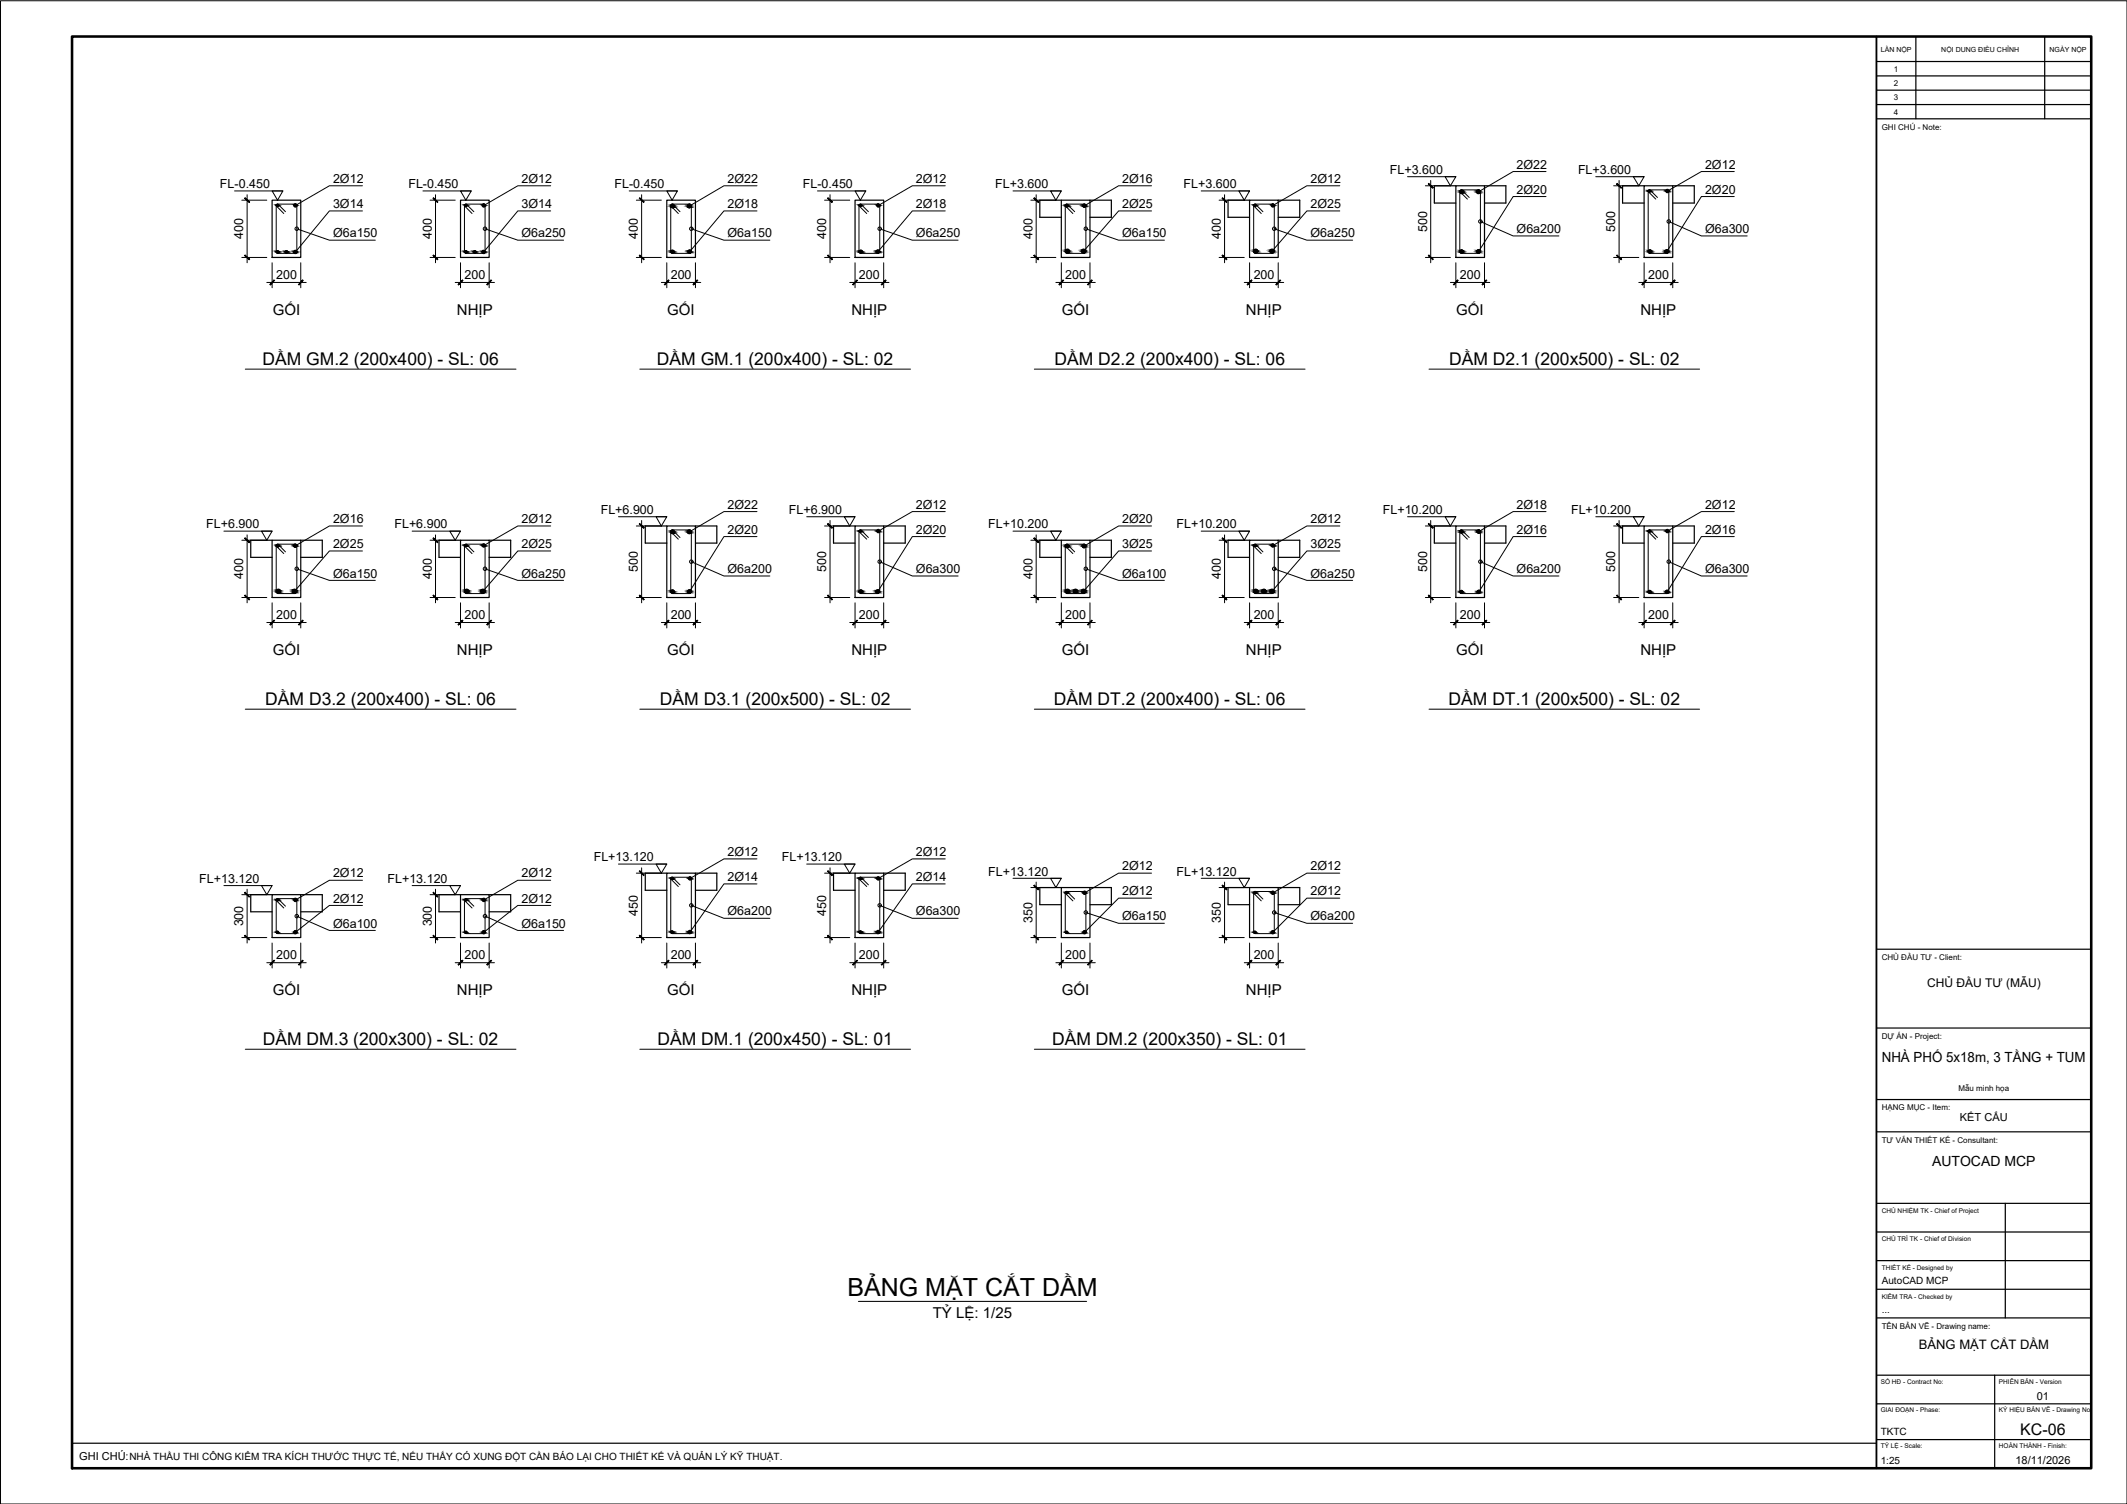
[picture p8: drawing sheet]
<svg xmlns="http://www.w3.org/2000/svg" width="594mm" height="420mm" viewBox="0 0 594 420" stroke-linecap="round" stroke-linejoin="round" font-family="sans-serif">
<defs><g id="words">
<text font-size="7" x="236.7" y="361.9">BẢNG MẶT CẮT DẦM</text>
<g font-size="4.9">
<text x="73.3" y="101.9">DẦM GM.2 (200x400) - SL: 06</text>
<text x="183.5" y="101.9">DẦM GM.1 (200x400) - SL: 02</text>
<text x="294.5" y="101.9">DẦM D2.2 (200x400) - SL: 06</text>
<text x="404.7" y="101.9">DẦM D2.1 (200x500) - SL: 02</text>
<text x="74.1" y="196.9">DẦM D3.2 (200x400) - SL: 06</text>
<text x="184.3" y="196.9">DẦM D3.1 (200x500) - SL: 02</text>
<text x="294.4" y="196.9">DẦM DT.2 (200x400) - SL: 06</text>
<text x="404.6" y="196.9">DẦM DT.1 (200x500) - SL: 02</text>
<text x="73.4" y="291.9">DẦM DM.3 (200x300) - SL: 02</text>
<text x="183.7" y="291.9">DẦM DM.1 (200x450) - SL: 01</text>
<text x="293.8" y="291.9">DẦM DM.2 (200x350) - SL: 01</text>
</g>
<text font-size="4.5" x="564.3" y="401">KC-06</text>
<g font-size="4.2">
<text x="76.2" y="87.9">GỐI</text>
<text x="127.6" y="87.9">NHỊP</text>
<text x="186.4" y="87.9">GỐI</text>
<text x="237.8" y="87.9">NHỊP</text>
<text x="296.6" y="87.9">GỐI</text>
<text x="348" y="87.9">NHỊP</text>
<text x="406.8" y="87.9">GỐI</text>
<text x="458.2" y="87.9">NHỊP</text>
<text x="76.2" y="182.9">GỐI</text>
<text x="127.6" y="182.9">NHỊP</text>
<text x="186.4" y="182.9">GỐI</text>
<text x="237.8" y="182.9">NHỊP</text>
<text x="296.6" y="182.9">GỐI</text>
<text x="348" y="182.9">NHỊP</text>
<text x="406.8" y="182.9">GỐI</text>
<text x="458.2" y="182.9">NHỊP</text>
<text x="76.2" y="277.9">GỐI</text>
<text x="127.6" y="277.9">NHỊP</text>
<text x="186.4" y="277.9">GỐI</text>
<text x="237.8" y="277.9">NHỊP</text>
<text x="296.6" y="277.9">GỐI</text>
<text x="348" y="277.9">NHỊP</text>
<text x="260.5" y="368.1">TỶ LỆ: 1/25</text>
</g>
<g font-size="3.9">
<text x="525.6" y="296.7">NHÀ PHỐ 5x18m, 3 TẦNG + TUM</text>
<text x="539.6" y="325.7">AUTOCAD MCP</text>
</g>
<text font-size="3.6" x="536" y="377">BẢNG MẶT CẮT DẦM</text>
<g font-size="3.5">
<text x="423.6" y="47.1">2Ø22</text>
<text x="476.2" y="47.1">2Ø12</text>
<text x="61.4" y="52.6">FL-0.450</text>
<text x="93" y="51.1">2Ø12</text>
<text x="114.1" y="52.6">FL-0.450</text>
<text x="145.6" y="51.1">2Ø12</text>
<text x="171.6" y="52.6">FL-0.450</text>
<text x="203.2" y="51.1">2Ø22</text>
<text x="224.3" y="52.6">FL-0.450</text>
<text x="255.8" y="51.1">2Ø12</text>
<text x="278" y="52.6">FL+3.600</text>
<text x="313.4" y="51.1">2Ø16</text>
<text x="330.6" y="52.6">FL+3.600</text>
<text x="366" y="51.1">2Ø12</text>
<text x="388.2" y="48.6">FL+3.600</text>
<text x="440.7" y="48.6">FL+3.600</text>
<text x="93" y="58.1">3Ø14</text>
<text x="145.6" y="58.1">3Ø14</text>
<text x="203.2" y="58.1">2Ø18</text>
<text x="255.8" y="58.1">2Ø18</text>
<text x="313.4" y="58.1">2Ø25</text>
<text x="366" y="58.1">2Ø25</text>
<text x="423.6" y="54.1">2Ø20</text>
<text x="476.2" y="54.1">2Ø20</text>
<text x="398.6" y="64.8" transform="rotate(-90 398.6 64.8)">500</text>
<text x="423.6" y="65.1">Ø6a200</text>
<text x="451.2" y="64.8" transform="rotate(-90 451.2 64.8)">500</text>
<text x="476.2" y="65.1">Ø6a300</text>
<text x="68" y="66.8" transform="rotate(-90 68 66.8)">400</text>
<text x="93" y="66.3">Ø6a150</text>
<text x="120.6" y="66.8" transform="rotate(-90 120.6 66.8)">400</text>
<text x="145.6" y="66.3">Ø6a250</text>
<text x="178.2" y="66.8" transform="rotate(-90 178.2 66.8)">400</text>
<text x="203.2" y="66.3">Ø6a150</text>
<text x="230.8" y="66.8" transform="rotate(-90 230.8 66.8)">400</text>
<text x="255.8" y="66.3">Ø6a250</text>
<text x="288.4" y="66.8" transform="rotate(-90 288.4 66.8)">400</text>
<text x="313.4" y="66.3">Ø6a150</text>
<text x="341" y="66.8" transform="rotate(-90 341 66.8)">400</text>
<text x="366" y="66.3">Ø6a250</text>
<text x="77.1" y="77.9">200</text>
<text x="129.7" y="77.9">200</text>
<text x="187.3" y="77.9">200</text>
<text x="239.9" y="77.9">200</text>
<text x="297.5" y="77.9">200</text>
<text x="350.2" y="77.9">200</text>
<text x="407.7" y="77.9">200</text>
<text x="460.3" y="77.9">200</text>
<text x="167.8" y="143.6">FL+6.900</text>
<text x="203.2" y="142.1">2Ø22</text>
<text x="220.4" y="143.6">FL+6.900</text>
<text x="255.8" y="142.1">2Ø12</text>
<text x="386.2" y="143.6">FL+10.200</text>
<text x="423.6" y="142.1">2Ø18</text>
<text x="438.8" y="143.6">FL+10.200</text>
<text x="476.2" y="142.1">2Ø12</text>
<text x="57.6" y="147.6">FL+6.900</text>
<text x="93" y="146.1">2Ø16</text>
<text x="110.2" y="147.6">FL+6.900</text>
<text x="145.6" y="146.1">2Ø12</text>
<text x="203.2" y="149.1">2Ø20</text>
<text x="255.8" y="149.1">2Ø20</text>
<text x="276" y="147.6">FL+10.200</text>
<text x="313.4" y="146.1">2Ø20</text>
<text x="328.6" y="147.6">FL+10.200</text>
<text x="366" y="146.1">2Ø12</text>
<text x="423.6" y="149.1">2Ø16</text>
<text x="476.2" y="149.1">2Ø16</text>
<text x="93" y="153.1">2Ø25</text>
<text x="145.6" y="153.1">2Ø25</text>
<text x="313.4" y="153.1">3Ø25</text>
<text x="366" y="153.1">3Ø25</text>
<text x="68" y="161.8" transform="rotate(-90 68 161.8)">400</text>
<text x="93" y="161.3">Ø6a150</text>
<text x="120.6" y="161.8" transform="rotate(-90 120.6 161.8)">400</text>
<text x="145.6" y="161.3">Ø6a250</text>
<text x="178.2" y="159.8" transform="rotate(-90 178.2 159.8)">500</text>
<text x="203.2" y="160.1">Ø6a200</text>
<text x="230.8" y="159.8" transform="rotate(-90 230.8 159.8)">500</text>
<text x="255.8" y="160.1">Ø6a300</text>
<text x="288.4" y="161.8" transform="rotate(-90 288.4 161.8)">400</text>
<text x="313.4" y="161.3">Ø6a100</text>
<text x="341" y="161.8" transform="rotate(-90 341 161.8)">400</text>
<text x="366" y="161.3">Ø6a250</text>
<text x="398.6" y="159.8" transform="rotate(-90 398.6 159.8)">500</text>
<text x="423.6" y="160.1">Ø6a200</text>
<text x="451.2" y="159.8" transform="rotate(-90 451.2 159.8)">500</text>
<text x="476.2" y="160.1">Ø6a300</text>
<text x="77.1" y="172.9">200</text>
<text x="129.7" y="172.9">200</text>
<text x="187.3" y="172.9">200</text>
<text x="239.9" y="172.9">200</text>
<text x="297.5" y="172.9">200</text>
<text x="350.2" y="172.9">200</text>
<text x="407.7" y="172.9">200</text>
<text x="460.3" y="172.9">200</text>
<text x="203.2" y="239.1">2Ø12</text>
<text x="255.8" y="239.1">2Ø12</text>
<text x="93" y="245.1">2Ø12</text>
<text x="145.6" y="245.1">2Ø12</text>
<text x="165.8" y="240.6">FL+13.120</text>
<text x="218.4" y="240.6">FL+13.120</text>
<text x="276" y="244.6">FL+13.120</text>
<text x="313.4" y="243.1">2Ø12</text>
<text x="328.6" y="244.6">FL+13.120</text>
<text x="366" y="243.1">2Ø12</text>
<text x="55.6" y="246.6">FL+13.120</text>
<text x="108.2" y="246.6">FL+13.120</text>
<text x="203.2" y="246.1">2Ø14</text>
<text x="255.8" y="246.1">2Ø14</text>
<text x="313.4" y="250.1">2Ø12</text>
<text x="366" y="250.1">2Ø12</text>
<text x="93" y="252.1">2Ø12</text>
<text x="145.6" y="252.1">2Ø12</text>
<text x="178.2" y="255.8" transform="rotate(-90 178.2 255.8)">450</text>
<text x="203.2" y="255.7">Ø6a200</text>
<text x="230.8" y="255.8" transform="rotate(-90 230.8 255.8)">450</text>
<text x="255.8" y="255.7">Ø6a300</text>
<text x="288.3" y="257.9" transform="rotate(-90 288.3 257.9)">350</text>
<text x="313.4" y="257.1">Ø6a150</text>
<text x="341" y="257.9" transform="rotate(-90 341 257.9)">350</text>
<text x="366" y="257.1">Ø6a200</text>
<text x="68" y="258.8" transform="rotate(-90 68 258.8)">300</text>
<text x="93" y="259.1">Ø6a100</text>
<text x="120.6" y="258.8" transform="rotate(-90 120.6 258.8)">300</text>
<text x="145.6" y="259.1">Ø6a150</text>
<text x="77.1" y="267.9">200</text>
<text x="129.7" y="267.9">200</text>
<text x="187.3" y="267.9">200</text>
<text x="239.9" y="267.9">200</text>
<text x="297.5" y="267.9">200</text>
<text x="350.2" y="267.9">200</text>
</g>
<text font-size="3.4" x="538.2" y="275.7">CHỦ ĐẦU TƯ (MẪU)</text>
<g font-size="3.1">
<text x="547.4" y="313.2">KẾT CẤU</text>
<text x="568.9" y="391">01</text>
<text x="22.1" y="407.9">GHI CHÚ:NHÀ THẦU THI CÔNG KIỂM TRA KÍCH THƯỚC THỰC TẾ, NẾU THẤY CÓ XUNG ĐỘT CẦN BÁO LẠI CHO THIẾT KẾ VÀ QUẢN LÝ KỸ THUẬT.</text>
<text x="562.9" y="409">18/11/2026</text>
</g>
<g font-size="2.8">
<text x="525.6" y="358.8">AutoCAD MCP</text>
<text x="525.6" y="366.8">...</text>
<text x="525.3" y="401">TKTC</text>
<text x="525.3" y="409">1:25</text>
</g>
<g font-size="2.2">
<text x="529" y="20">1</text>
<text x="529" y="24">2</text>
<text x="529" y="28">3</text>
<text x="529" y="32">4</text>
<text x="525.6" y="36.2">GHI CHÚ - Note:</text>
<text x="525.6" y="268.2">CHỦ ĐẦU TƯ - Client:</text>
<text x="525.6" y="290.2">DỰ ÁN - Project:</text>
<text x="547" y="304.7">Mẫu minh họa</text>
<text x="525.6" y="310.2">HẠNG MỤC - Item:</text>
<text x="525.6" y="319.2">TƯ VẤN THIẾT KẾ - Consultant:</text>
<text x="525.6" y="371.2">TÊN BẢN VẼ - Drawing name:</text>
</g>
<g font-size="2">
<text x="525.3" y="14.4">LẦN NỘP</text>
<text x="542.2" y="14.4">NỘI DUNG ĐIỀU CHỈNH</text>
<text x="572.4" y="14.4">NGÀY NỘP</text>
</g>
<g font-size="1.8">
<text x="525.6" y="338.8">CHỦ NHIỆM TK - Chief of Project</text>
<text x="525.6" y="346.8">CHỦ TRÌ TK - Chief of Division</text>
<text x="525.6" y="354.8">THIẾT KẾ - Designed by</text>
<text x="525.6" y="362.8">KIỂM TRA - Checked by</text>
<text x="525.3" y="386.6">SỐ HĐ - Contract No:</text>
<text x="558.3" y="386.6">PHIÊN BẢN - Version</text>
<text x="525.3" y="394.6">GIAI ĐOẠN - Phase:</text>
<text x="558.3" y="394.6">KÝ HIỆU BẢN VẼ - Drawing No</text>
<text x="525.3" y="404.6">TỶ LỆ - Scale:</text>
<text x="558.3" y="404.6">HOÀN THÀNH - Finish:</text>
</g>
</g></defs>
<!-- layer: S-CONC -->
<g fill="none" stroke="#000" stroke-width=".34">
<path d="M76 55.9h8v16h-8zM128.6 55.9h8v16h-8zM186.2 55.9h8v16h-8zM238.8 55.9h8v16h-8zM296.4 55.9h8v16h-8zM296.4 55.9h-6v4.8h6M304.4 55.9h6v4.8h-6M349 55.9h8v16h-8zM349 55.9h-6v4.8h6M357 55.9h6v4.8h-6M406.6 51.9h8v20h-8zM406.6 51.9h-6v4.8h6"/>
<path d="M414.6 51.9h6v4.8h-6M459.2 51.9h8v20h-8zM459.2 51.9h-6v4.8h6M467.2 51.9h6v4.8h-6M76 150.9h8v16h-8zM76 150.9h-6v4.8h6M84 150.9h6v4.8h-6M128.6 150.9h8v16h-8zM128.6 150.9h-6v4.8h6M136.6 150.9h6v4.8h-6M186.2 146.9h8v20h-8zM186.2 146.9h-6v4.8h6"/>
<path d="M194.2 146.9h6v4.8h-6M238.8 146.9h8v20h-8zM238.8 146.9h-6v4.8h6M246.8 146.9h6v4.8h-6M296.4 150.9h8v16h-8zM296.4 150.9h-6v4.8h6M304.4 150.9h6v4.8h-6M349 150.9h8v16h-8zM349 150.9h-6v4.8h6M357 150.9h6v4.8h-6M406.6 146.9h8v20h-8zM406.6 146.9h-6v4.8h6"/>
<path d="M414.6 146.9h6v4.8h-6M459.2 146.9h8v20h-8zM459.2 146.9h-6v4.8h6M467.2 146.9h6v4.8h-6M76 249.9h8v12h-8zM76 249.9h-6v4.8h6M84 249.9h6v4.8h-6M128.6 249.9h8v12h-8zM128.6 249.9h-6v4.8h6M136.6 249.9h6v4.8h-6M186.2 243.9h8v18h-8zM186.2 243.9h-6v4.8h6"/>
<path d="M194.2 243.9h6v4.8h-6M238.8 243.9h8v18h-8zM238.8 243.9h-6v4.8h6M246.8 243.9h6v4.8h-6M296.4 247.9h8v14h-8zM296.4 247.9h-6v4.8h6M304.4 247.9h6v4.8h-6M349 247.9h8v14h-8zM349 247.9h-6v4.8h6M357 247.9h6v4.8h-6"/>
</g>
<!-- layer: S-REBR-STIR -->
<g fill="none" stroke="#000" stroke-width=".28">
<path d="M77.6 57l-.5 .5M79.3 59.6l-2.2-2.1v12.8M82.4 57l.5 .5v12.8l-.5 .5M82.4 57h-4.8l2.1 2.1M129.7 57.5l.1 13 .4 .3h4.8M129.7 57.5l2.1 2.1M130.2 57l-.5 .5M135 57l.5 .5v12.8l-.5 .5M135 57h-4.8l2.1 2.1M187.8 57l-.5 .5M189.5 59.6l-2.2-2.1v12.8M192.6 57l.5 .5v12.8l-.5 .5"/>
<path d="M192.6 57h-4.8l2.1 2.1M239.9 57.5l.1 13 .4 .3h4.8M239.9 57.5l2.2 2.1M240.4 57l-.5 .5M245.2 57l.5 .5M245.2 57h-4.8l2.1 2.1M245.7 57.5v12.8M298 57l-.5 .5M299.6 59.6l-2.1-2.1v12.8M302.8 57l.5 .5-.1 13-.4 .3h-4.8M302.8 57h-4.8l2.2 2.1M350.6 57l-.5 .5"/>
<path d="M352.3 59.6l-2.1-2.1v12.8M355.4 57l.5 .5-.1 13-.4 .3h-4.8l-.5-.5M355.4 57h-4.8l2.1 2.1M407.7 53.5l2.1 2.1M408.2 53l-.5 .5M413 53l.5 .5v16.8l-.5 .5h-4.8l-.4-.3-.1-17M413 53h-4.8l2.2 2.2M460.8 53l-.5 .5M462.5 55.6l-2.2-2.1v16.8M465.6 53l.5 .5-.1 17-.4 .3h-4.8l-.5-.5M465.6 53h-4.8l2.1 2.2M77.1 70.3l.5 .5h4.8"/>
<path d="M187.3 70.3l.5 .5M187.8 70.8h4.8M245.7 70.3l-.5 .5M297.5 70.3l.5 .5M77.6 152l-.5 .5M77.6 152h4.8M77.6 152l2.1 2.2M79.3 154.6l-2.2-2.1v12.8M82.4 152l.5 .5v12.8l-.5 .5M129.7 152.5v12.8l.5 .5M129.7 152.5l2.1 2.1M130.2 152l-.5 .5"/>
<path d="M130.2 152h4.8M130.2 152l2.1 2.2M135 152l.5 .5v12.8l-.5 .5M187.8 148l-.5 .5M189.5 150.6l-2.2-2.1v16.8M192.6 148l.5 .5M192.6 148h-4.8l2.1 2.2M193.1 148.5v16.8l-.5 .5M240.4 148l-.5 .5M240.4 148h4.8M240.4 148l2.1 2.2M242.1 150.6l-2.2-2.1v16.8l.5 .5"/>
<path d="M245.2 148l.5 .5M245.7 148.5v16.8M298 152l-.5 .5M299.6 154.6l-2.1-2.1v12.8M300.2 154.2l-2.2-2.2h4.8l.4 .3 .1 13-.5 .5M350.6 152l-.5 .5M350.6 152h4.8l.5 .5v12.8l-.5 .5M350.6 152l2.1 2.2M352.3 154.6l-2.1-2.1v12.8M408.2 148l-.5 .5M408.2 148h4.8l.5 .5M408.2 148l2.2 2.2"/>
<path d="M409.8 150.6l-2.1-2.1v16.8l.5 .5M413.5 148.5v16.8l-.5 .5M460.8 148l-.5 .5M460.8 148h4.8l.5 .5M460.8 148l2.1 2.2M462.5 150.6l-2.2-2.1v16.8M466.1 148.5v16.8l-.5 .5M77.1 165.3l.5 .5M77.6 165.8h4.8M130.2 165.8h4.8M187.3 165.3l.5 .5M187.8 165.8h4.8"/>
<path d="M240.4 165.8h4.8M245.7 165.3l-.5 .5M297.5 165.3l.5 .5M298 165.8h4.8M350.1 165.3l.5 .5M350.6 165.8h4.8M408.2 165.8h4.8M460.3 165.3l.5 .5M460.8 165.8h4.8M77.6 251l-.5 .5M77.6 251h4.8M77.6 251l2.1 2.2"/>
<path d="M79.3 253.7l-2.2-2.2v8.9M82.4 251l.5 .5v8.9M129.7 251.5v8.9M129.7 251.5l2.1 2.2M130.2 251l-.5 .5M130.2 251h4.8M130.2 251l2.1 2.2M135 251l.5 .5v8.9M187.8 245l-.5 .5M189.5 247.7l-2.2-2.2v14.9M192.6 245l.5 .5v14.9M192.6 245.1h-4.8l2.1 2.1"/>
<path d="M239.9 245.5v14.9M239.9 245.5l2.2 2.2M240.4 245l-.5 .5M245.2 245l.5 .5M245.2 245.1h-4.8l2.1 2.1M245.7 245.5v14.9M298 249l-.5 .5M299.6 251.7l-2.1-2.2v10.9M302.8 249l.5 .5v10.9M302.8 249h-4.8l2.2 2.2M350.6 249l-.5 .5M352.3 251.7l-2.1-2.2v10.9"/>
<path d="M355.4 249l.5 .5v10.9M355.4 249h-4.8l2.1 2.2M77.1 260.3l.5 .5h4.8M82.9 260.3l-.5 .5M129.7 260.3l.5 .5h4.8M135.5 260.3l-.5 .5M187.3 260.3l.5 .5M187.8 260.8h4.8M193.1 260.3l-.5 .5M239.9 260.3l.5 .5h4.8M245.7 260.3l-.5 .5M297.5 260.3l.5 .5"/>
<path d="M303.3 260.3l-.5 .5h-4.8M350.1 260.3l.5 .5h4.8l.5-.5"/>
</g>
<!-- layer: S-REBR -->
<g fill="none" stroke="#000" stroke-width=".51">
<circle cx="77.5" cy="57.4" r=".23"/>
<circle cx="82.5" cy="57.4" r=".23"/>
<circle cx="130.1" cy="57.4" r=".23"/>
<circle cx="135.1" cy="57.4" r=".23"/>
<circle cx="187.9" cy="57.6" r=".44"/>
<circle cx="192.5" cy="57.6" r=".44"/>
<circle cx="240.3" cy="57.4" r=".23"/>
<circle cx="245.3" cy="57.4" r=".23"/>
<circle cx="297.9" cy="57.5" r=".32"/>
<circle cx="302.8" cy="57.5" r=".32"/>
<circle cx="350.5" cy="57.4" r=".23"/>
<circle cx="355.5" cy="57.4" r=".23"/>
<circle cx="408.3" cy="53.6" r=".44"/>
<circle cx="412.9" cy="53.6" r=".44"/>
<circle cx="460.7" cy="53.4" r=".23"/>
<circle cx="465.7" cy="53.4" r=".23"/>
<circle cx="77.5" cy="70.4" r=".28"/>
<circle cx="80" cy="70.4" r=".28"/>
<circle cx="82.5" cy="70.4" r=".28"/>
<circle cx="130.1" cy="70.4" r=".28"/>
<circle cx="132.6" cy="70.4" r=".28"/>
<circle cx="135.1" cy="70.4" r=".28"/>
<circle cx="187.8" cy="70.3" r=".36"/>
<circle cx="192.6" cy="70.3" r=".36"/>
<circle cx="240.4" cy="70.3" r=".36"/>
<circle cx="245.2" cy="70.3" r=".36"/>
<circle cx="298.1" cy="70.2" r=".49"/>
<circle cx="302.6" cy="70.2" r=".49"/>
<circle cx="350.7" cy="70.2" r=".49"/>
<circle cx="355.3" cy="70.2" r=".49"/>
<circle cx="408.2" cy="70.3" r=".4"/>
<circle cx="413" cy="70.3" r=".4"/>
<circle cx="460.8" cy="70.3" r=".4"/>
<circle cx="465.5" cy="70.3" r=".4"/>
<circle cx="77.5" cy="152.5" r=".32"/>
<circle cx="82.5" cy="152.5" r=".32"/>
<circle cx="130.1" cy="152.4" r=".23"/>
<circle cx="135.1" cy="152.4" r=".23"/>
<circle cx="187.9" cy="148.6" r=".44"/>
<circle cx="192.5" cy="148.6" r=".44"/>
<circle cx="240.3" cy="148.4" r=".23"/>
<circle cx="245.3" cy="148.4" r=".23"/>
<circle cx="298" cy="152.5" r=".4"/>
<circle cx="302.8" cy="152.5" r=".4"/>
<circle cx="350.5" cy="152.4" r=".23"/>
<circle cx="355.5" cy="152.4" r=".23"/>
<circle cx="408.2" cy="148.5" r=".36"/>
<circle cx="413" cy="148.5" r=".36"/>
<circle cx="460.7" cy="148.4" r=".23"/>
<circle cx="465.7" cy="148.4" r=".23"/>
<circle cx="77.8" cy="165.2" r=".49"/>
<circle cx="82.2" cy="165.2" r=".49"/>
<circle cx="130.3" cy="165.2" r=".49"/>
<circle cx="134.9" cy="165.2" r=".49"/>
<circle cx="187.8" cy="165.2" r=".4"/>
<circle cx="192.6" cy="165.2" r=".4"/>
<circle cx="240.4" cy="165.2" r=".4"/>
<circle cx="245.1" cy="165.2" r=".4"/>
<circle cx="298.1" cy="165.2" r=".49"/>
<circle cx="300.4" cy="165.2" r=".49"/>
<circle cx="302.6" cy="165.2" r=".49"/>
<circle cx="350.7" cy="165.2" r=".49"/>
<circle cx="353" cy="165.2" r=".49"/>
<circle cx="355.3" cy="165.2" r=".49"/>
<circle cx="408.2" cy="165.3" r=".32"/>
<circle cx="413" cy="165.3" r=".32"/>
<circle cx="460.7" cy="165.3" r=".32"/>
<circle cx="465.6" cy="165.3" r=".32"/>
<circle cx="77.5" cy="251.4" r=".23"/>
<circle cx="82.5" cy="251.4" r=".23"/>
<circle cx="130.1" cy="251.4" r=".23"/>
<circle cx="135.1" cy="251.4" r=".23"/>
<circle cx="187.7" cy="245.4" r=".23"/>
<circle cx="192.7" cy="245.4" r=".23"/>
<circle cx="240.3" cy="245.4" r=".23"/>
<circle cx="245.3" cy="245.4" r=".23"/>
<circle cx="297.9" cy="249.4" r=".23"/>
<circle cx="302.9" cy="249.4" r=".23"/>
<circle cx="350.5" cy="249.4" r=".23"/>
<circle cx="355.5" cy="249.4" r=".23"/>
<circle cx="77.5" cy="260.4" r=".23"/>
<circle cx="82.5" cy="260.4" r=".23"/>
<circle cx="130.1" cy="260.4" r=".23"/>
<circle cx="135.1" cy="260.4" r=".23"/>
<circle cx="187.7" cy="260.4" r=".28"/>
<circle cx="192.7" cy="260.4" r=".28"/>
<circle cx="240.3" cy="260.4" r=".28"/>
<circle cx="245.3" cy="260.4" r=".28"/>
<circle cx="297.9" cy="260.4" r=".23"/>
<circle cx="302.9" cy="260.4" r=".23"/>
<circle cx="350.5" cy="260.4" r=".23"/>
<circle cx="355.5" cy="260.4" r=".23"/>
</g>
<g fill="#000" stroke="#000" stroke-width=".28">
<path d="M77.3 57.5h.4zM77.4 57.2h.2zM82.4 57.5h.3zM82.4 57.2h.2zM129.9 57.5h.4zM130 57.2h.2zM134.9 57.5h.5zM135 57.2h.3zM187.5 57.8h.8zM187.7 57.2h.4zM192.2 57.8h.7zM192.3 57.2h.5z"/>
<path d="M240.1 57.5h.4zM240.2 57.2h.2zM245.1 57.5h.4zM245.2 57.2h.3zM297.7 57.6h.6zM297.8 57.2h.3zM302.6 57.6h.5zM302.7 57.2h.3zM350.3 57.5h.4zM350.4 57.2h.2zM355.3 57.5h.4zM355.4 57.2h.3z"/>
<path d="M407.9 53.8h.8l-.2 .2zM408.1 53.2h.4zM412.6 53.8h.7l-.2 .2zM412.7 53.2h.4zM460.5 53.5h.4zM460.6 53.2h.2zM465.5 53.5h.4zM465.6 53.2h.3zM77.3 70.5h.5zM77.4 70.1h.3zM79.8 70.5h.5zM79.9 70.1h.3z"/>
<path d="M82.3 70.5h.4zM82.4 70.1h.2zM129.9 70.5h.5zM130 70.1h.3zM132.4 70.5h.5zM132.5 70.1h.3zM134.8 70.5h.6zM135 70.1h.2zM187.5 70.5h.6zM187.6 70h.4zM192.3 70.5h.6zM192.4 70h.4z"/>
<path d="M240.1 70.5h.6zM240.3 70h.3zM244.9 70.5h.6zM245 70h.4zM297.7 70.4h.9l-.2 .2zM297.9 69.7h.5zM302.2 70.4h.9l-.2 .2zM302.4 69.7h.5zM350.3 70.4h.9l-.2 .2zM350.5 69.7h.5zM354.9 70.4h.8l-.2 .2zM355 69.7h.5z"/>
<path d="M407.9 70.5h.7zM408.1 69.9h.3zM412.6 70.5h.7zM412.8 69.9h.4zM460.5 70.5h.7zM460.6 69.9h.5zM465.2 70.5h.7zM465.4 69.9h.4zM77.3 152.7h.6zM77.4 152.2h.3zM82.2 152.7h.5zM82.3 152.2h.3z"/>
<path d="M129.9 152.5h.4zM130 152.2h.2zM134.9 152.5h.5zM135 152.2h.3zM187.5 148.8h.8l-.2 .2zM187.7 148.2h.4zM192.2 148.8h.7l-.1 .2zM192.3 148.2h.5zM240.1 148.5h.4zM240.2 148.2h.2zM245.1 148.5h.4zM245.2 148.2h.3z"/>
<path d="M297.7 152.7h.7l-.1 .2zM297.9 152.2h.4zM302.4 152.7h.7l-.1 .2zM302.6 152.2h.4zM350.3 152.5h.4zM350.4 152.2h.2zM355.3 152.5h.4zM355.4 152.2h.3zM407.9 148.7h.6zM408 148.2h.4zM412.7 148.7h.6zM412.8 148.2h.4z"/>
<path d="M460.5 148.5h.4zM460.6 148.2h.2zM465.5 148.5h.4zM465.6 148.2h.3zM77.3 165.4h.9l-.2 .2zM77.5 164.8h.5zM81.8 165.4h.9l-.2 .2zM82 164.8h.5zM129.9 165.4h.9l-.2 .2zM130.1 164.8h.5zM134.5 165.4h.8l-.2 .2zM134.6 164.8h.5z"/>
<path d="M187.5 165.5h.7zM187.7 164.9h.4zM192.2 165.5h.7zM192.4 164.9h.4zM240.1 165.5h.7zM240.3 164.9h.3zM244.8 165.5h.7zM245 164.9h.4zM297.7 165.4h.9l-.2 .2zM297.9 164.8h.5zM300 165.4h.8l-.1 .2zM300.2 164.8h.5z"/>
<path d="M302.2 165.4h.9l-.2 .2zM302.4 164.8h.5zM350.3 165.4h.9l-.2 .2zM350.5 164.8h.5zM352.6 165.4h.9l-.3 .2zM352.8 164.8h.4zM354.9 165.4h.8l-.2 .2zM355 164.8h.5zM407.9 165.5h.5zM408 165.1h.3zM412.8 165.5h.5zM412.9 165.1h.3z"/>
<path d="M460.5 165.5h.6zM460.6 165.1h.3zM465.4 165.5h.5zM465.5 165.1h.3zM77.3 251.5h.4zM77.4 251.2h.2zM82.4 251.5h.3zM82.4 251.2h.2zM129.9 251.5h.4zM130 251.2h.2zM134.9 251.5h.5zM135 251.2h.3z"/>
<path d="M187.5 245.5h.4zM187.6 245.2h.2zM192.5 245.5h.4zM192.6 245.2h.2zM240.1 245.5h.4zM240.2 245.2h.2zM245.1 245.5h.4zM245.2 245.2h.3zM297.7 249.5h.4zM297.8 249.2h.2zM302.7 249.5h.5zM302.8 249.2h.2z"/>
<path d="M350.3 249.5h.4zM350.4 249.2h.2zM355.3 249.5h.4zM355.4 249.2h.3zM77.3 260.6h.4zM77.4 260.2h.2zM82.4 260.6h.3zM82.4 260.2h.2zM129.9 260.6h.4zM130 260.2h.2zM134.9 260.6h.5zM135 260.2h.3z"/>
<path d="M187.5 260.6h.5zM187.6 260.2h.3zM192.5 260.6h.4zM192.5 260.2h.3zM240.1 260.6h.5zM240.2 260.2h.3zM245 260.6h.5zM245.2 260.2h.2zM297.7 260.6h.4zM297.8 260.2h.2zM302.7 260.6h.5zM302.8 260.2h.2z"/>
<path d="M350.3 260.6h.4zM350.4 260.2h.2zM355.3 260.6h.4zM355.4 260.2h.3z"/>
<path d="M77.3 57.5l.3 .1zM77.4 57.6h.2z"/>
<path d="M77.4 57.2l.3 .1zM77.3 57.3h.4z"/>
<path d="M77.3 57.3l.4 .1zM77.3 57.3l.4 .1z"/>
<path d="M77.3 57.4h.4zM77.3 57.4l.4 .1z"/>
<path d="M82.4 57.5l.2 .1zM82.4 57.6h.2z"/>
<path d="M82.4 57.2l.3 .1zM82.4 57.2l.3 .1z"/>
<path d="M82.4 57.3l.4 .1zM82.4 57.3l.4 .1z"/>
<path d="M82.3 57.4h.5zM82.3 57.4l.4 .1z"/>
<path d="M129.9 57.5l.3 .1zM130 57.6h.2z"/>
<path d="M130 57.2l.3 .1zM129.9 57.3h.4z"/>
<path d="M129.9 57.3l.5 .1zM129.9 57.3l.5 .1z"/>
<path d="M129.9 57.4h.5zM129.9 57.4l.4 .1z"/>
<path d="M134.9 57.5l.4 .1zM135 57.6h.3z"/>
<path d="M135 57.2l.4 .1zM135 57.2l.4 .1z"/>
<path d="M134.9 57.3l.5 .1zM134.9 57.3l.5 .1z"/>
<path d="M134.9 57.4h.5zM134.9 57.4l.5 .1z"/>
<path d="M187.5 57.8l.6 .2zM187.7 58h.4z"/>
<path d="M187.7 57.2l.6 .2zM187.7 57.2l.6 .2h-.8z"/>
<path d="M187.5 57.4l.9 .2-.1-.2zM187.5 57.4l.9 .2h-.9z"/>
<path d="M187.5 57.6l.8 .2 .1-.2zM187.5 57.6l.8 .2h-.8z"/>
<path d="M192.2 57.8l.6 .2zM192.3 58h.5z"/>
<path d="M192.3 57.2l.6 .2zM192.3 57.2l.6 .2h-.7z"/>
<path d="M192.2 57.4l.8 .2-.1-.2zM192.2 57.4l.8 .2h-.9z"/>
<path d="M192.1 57.6l.8 .2 .1-.2zM192.1 57.6l.8 .2h-.7z"/>
<path d="M240.1 57.5l.3 .1zM240.2 57.6h.2z"/>
<path d="M240.2 57.2l.3 .1zM240.1 57.3h.4z"/>
<path d="M240.1 57.3l.5 .1zM240.1 57.3l.5 .1z"/>
<path d="M240 57.4h.6zM240 57.4l.5 .1z"/>
<path d="M245.1 57.5l.4 .1zM245.2 57.6h.3z"/>
<path d="M245.2 57.2l.3 .1zM245.2 57.2l.3 .1z"/>
<path d="M245.1 57.3l.5 .1zM245.1 57.3l.5 .1z"/>
<path d="M245.1 57.4h.5zM245.1 57.4l.4 .1z"/>
<path d="M297.7 57.6l.4 .1zM297.8 57.7h.3z"/>
<path d="M297.8 57.2l.5 .1zM297.8 57.2l.5 .1h-.6z"/>
<path d="M297.7 57.3l.6 .2v-.2zM297.7 57.3l.6 .2h-.6z"/>
<path d="M297.7 57.5h.6zM297.7 57.5l.6 .1z"/>
<path d="M302.6 57.6l.4 .1zM302.7 57.7h.3z"/>
<path d="M302.7 57.2l.4 .1zM302.7 57.2l.4 .1h-.5z"/>
<path d="M302.6 57.3l.6 .2-.1-.2zM302.6 57.3l.6 .2h-.7z"/>
<path d="M302.5 57.5h.7zM302.5 57.5l.6 .1z"/>
<path d="M350.3 57.5l.3 .1zM350.4 57.6h.2z"/>
<path d="M350.4 57.2l.3 .1zM350.4 57.2l.3 .1z"/>
<path d="M350.3 57.3l.4 .1zM350.3 57.3l.4 .1z"/>
<path d="M350.2 57.4h.5zM350.2 57.4l.5 .1z"/>
<path d="M355.3 57.5l.4 .1zM355.4 57.6h.3z"/>
<path d="M355.4 57.2l.3 .1zM355.4 57.2l.3 .1z"/>
<path d="M355.3 57.3l.5 .1zM355.3 57.3l.5 .1z"/>
<path d="M355.3 57.4h.5zM355.3 57.4l.4 .1z"/>
<path d="M407.9 53.8l.6 .2zM408.1 54h.4z"/>
<path d="M408.1 53.2l.6 .2zM408.1 53.2l.6 .2h-.8z"/>
<path d="M407.9 53.4l.8 .2v-.2zM407.9 53.4l.8 .2h-.8z"/>
<path d="M407.9 53.6l.8 .2v-.2zM407.9 53.6l.8 .2h-.8z"/>
<path d="M412.6 53.8l.5 .2zM412.7 54h.4z"/>
<path d="M412.7 53.2l.6 .2zM412.6 53.4l.1-.2 .6 .2z"/>
<path d="M412.6 53.4l.8 .2-.1-.2zM412.6 53.4l.8 .2h-.9z"/>
<path d="M412.5 53.6l.8 .2 .1-.2zM412.5 53.6l.8 .2h-.7z"/>
<path d="M460.5 53.5l.3 .1zM460.6 53.6h.2z"/>
<path d="M460.6 53.2l.3 .1zM460.6 53.2l.3 .1z"/>
<path d="M460.5 53.3l.4 .1zM460.5 53.3l.4 .1z"/>
<path d="M460.4 53.4h.5zM460.4 53.4l.5 .1z"/>
<path d="M465.5 53.5l.4 .1zM465.6 53.6h.3z"/>
<path d="M465.6 53.2l.3 .1zM465.6 53.2l.3 .1z"/>
<path d="M465.5 53.3l.5 .1zM465.5 53.3l.5 .1z"/>
<path d="M465.5 53.4h.5zM465.5 53.4l.4 .1z"/>
<path d="M77.3 70.5l.4 .2zM77.4 70.7h.3z"/>
<path d="M77.4 70.1l.4 .1zM77.3 70.2h.5z"/>
<path d="M77.3 70.2l.5 .2v-.2zM77.3 70.2l.5 .2h-.5z"/>
<path d="M77.3 70.4h.5zM77.3 70.4l.5 .1z"/>
<path d="M79.8 70.5l.4 .2zM79.9 70.7h.3z"/>
<path d="M79.9 70.1l.4 .1zM79.8 70.2h.5z"/>
<path d="M79.8 70.2l.5 .2v-.2zM79.8 70.2l.5 .2h-.6z"/>
<path d="M79.7 70.4h.6zM79.7 70.4l.6 .1z"/>
<path d="M82.3 70.5l.3 .2zM82.4 70.7h.2z"/>
<path d="M82.4 70.1l.3 .1zM82.3 70.2h.4z"/>
<path d="M82.3 70.2l.5 .2-.1-.2zM82.3 70.2l.5 .2h-.6z"/>
<path d="M82.2 70.4h.6zM82.2 70.4l.5 .1z"/>
<path d="M129.9 70.5l.4 .2zM130 70.7h.3z"/>
<path d="M130 70.1l.4 .1zM129.9 70.2h.5z"/>
<path d="M129.9 70.2l.5 .2v-.2zM129.9 70.2l.5 .2h-.5z"/>
<path d="M129.9 70.4l.5 .1zM129.9 70.4l.5 .1z"/>
<path d="M132.4 70.5l.4 .2zM132.5 70.7h.3z"/>
<path d="M132.5 70.1l.4 .1zM132.5 70.1l.4 .1z"/>
<path d="M132.4 70.2l.5 .2v-.2zM132.4 70.2l.5 .2h-.6z"/>
<path d="M132.3 70.4h.6zM132.3 70.4l.6 .1z"/>
<path d="M134.8 70.5l.4 .2zM135 70.7h.2z"/>
<path d="M135 70.1l.4 .1zM134.8 70.2h.6z"/>
<path d="M134.8 70.2l.6 .2v-.2zM134.8 70.2l.6 .2h-.6z"/>
<path d="M134.8 70.4h.6zM134.8 70.4l.6 .1z"/>
<path d="M187.5 70.5l.5 .1zM187.6 70.6h.4z"/>
<path d="M187.6 70l.5 .1zM187.6 70l.5 .1h-.6z"/>
<path d="M187.5 70.1l.7 .2-.1-.2zM187.5 70.1l.7 .2h-.7z"/>
<path d="M187.5 70.3l.6 .2 .1-.2zM187.5 70.3l.6 .2h-.6z"/>
<path d="M192.3 70.5l.5 .1zM192.4 70.6h.4z"/>
<path d="M192.4 70l.5 .1zM192.4 70l.5 .1h-.6z"/>
<path d="M192.3 70.1l.7 .2-.1-.2zM192.3 70.1l.7 .2h-.8z"/>
<path d="M192.2 70.3l.7 .2 .1-.2zM192.2 70.3l.7 .2h-.6z"/>
<path d="M240.1 70.5l.5 .1zM240.3 70.6h.3z"/>
<path d="M240.3 70l.4 .1zM240.1 70.1h.6z"/>
<path d="M240.1 70.1l.7 .2-.1-.2zM240.1 70.1l.7 .2h-.8z"/>
<path d="M240 70.3l.7 .2 .1-.2zM240 70.3l.7 .2h-.6z"/>
<path d="M244.9 70.5l.5 .1zM245 70.6h.4z"/>
<path d="M245 70l.5 .1zM245 70l.5 .1h-.6z"/>
<path d="M244.9 70.1l.7 .2-.1-.2zM244.9 70.1l.7 .2h-.7z"/>
<path d="M244.9 70.3l.6 .2 .1-.2zM244.9 70.3l.6 .2h-.6z"/>
<path d="M297.7 70.4l.2 .2h.5zM297.9 70.6h.5z"/>
<path d="M297.9 69.7l.7 .2-.2-.2zM297.9 69.7l.7 .2h-.9z"/>
<path d="M297.7 69.9l1 .3-.1-.3zM297.7 69.9l1 .3h-1z"/>
<path d="M297.7 70.2l.9 .2 .1-.2zM297.7 70.2l.9 .2h-.9z"/>
<path d="M302.2 70.4l.7 .2zM302.4 70.6h.5z"/>
<path d="M302.4 69.7l.7 .2zM302.2 69.9l.2-.2 .7 .2z"/>
<path d="M302.2 69.9l1 .3-.1-.3zM302.2 69.9l1 .3h-1z"/>
<path d="M302.2 70.2l.9 .2 .1-.2zM302.2 70.2l.9 .2h-.9z"/>
<path d="M350.3 70.4l.2 .2h.5zM350.5 70.6h.5z"/>
<path d="M350.5 69.7l.7 .2-.2-.2zM350.5 69.7l.7 .2h-.9z"/>
<path d="M350.3 69.9l1 .3-.1-.3zM350.3 69.9l1 .3h-1.1z"/>
<path d="M350.2 70.2l1 .2 .1-.2zM350.2 70.2l1 .2h-.9z"/>
<path d="M354.9 70.4l.1 .2h.5zM355 70.6h.5z"/>
<path d="M355 69.7l.7 .2-.2-.2zM355 69.7l.7 .2h-.8z"/>
<path d="M354.9 69.9l.9 .3-.1-.3zM354.9 69.9l.9 .3h-1z"/>
<path d="M354.8 70.2l.9 .2 .1-.2zM354.8 70.2l.9 .2h-.8z"/>
<path d="M407.9 70.5l.5 .1zM408.1 70.6h.3z"/>
<path d="M408.1 69.9l.5 .2zM407.9 70.1h.7z"/>
<path d="M407.9 70.1l.8 .2-.1-.2zM407.9 70.1l.8 .2h-.8z"/>
<path d="M407.9 70.3l.7 .2 .1-.2zM407.9 70.3l.7 .2h-.7z"/>
<path d="M412.6 70.5l.6 .1zM412.8 70.6h.4z"/>
<path d="M412.8 69.9l.5 .2zM412.8 69.9l.5 .2h-.7z"/>
<path d="M412.6 70.1l.8 .2-.1-.2zM412.6 70.1l.8 .2h-.8z"/>
<path d="M412.6 70.3l.7 .2 .1-.2zM412.6 70.3l.7 .2h-.7z"/>
<path d="M460.5 70.5l.6 .1zM460.6 70.6h.5z"/>
<path d="M460.6 69.9l.6 .2zM460.6 69.9l.6 .2h-.7z"/>
<path d="M460.5 70.1l.7 .2v-.2zM460.5 70.1l.7 .2h-.8z"/>
<path d="M460.4 70.3l.8 .2v-.2zM460.4 70.3l.8 .2h-.7z"/>
<path d="M465.2 70.5l.6 .1zM465.4 70.6h.4z"/>
<path d="M465.4 69.9l.5 .2zM465.2 70.1h.7z"/>
<path d="M465.2 70.1l.8 .2-.1-.2zM465.2 70.1l.8 .2h-.8z"/>
<path d="M465.2 70.3l.7 .2 .1-.2zM465.2 70.3l.7 .2h-.7z"/>
<path d="M77.3 152.7h.4zM77.4 152.7h.3z"/>
<path d="M77.4 152.2l.5 .1zM77.3 152.3h.6z"/>
<path d="M77.3 152.3l.6 .2v-.2zM77.3 152.3l.6 .2h-.6z"/>
<path d="M77.3 152.5l.6 .2v-.2zM77.3 152.5l.6 .2h-.6z"/>
<path d="M82.2 152.7h.4zM82.3 152.7h.3z"/>
<path d="M82.3 152.2l.4 .1zM82.3 152.2l.4 .1h-.5z"/>
<path d="M82.2 152.3l.6 .2-.1-.2zM82.2 152.3l.6 .2h-.7z"/>
<path d="M82.1 152.5l.6 .2 .1-.2zM82.1 152.5l.6 .2h-.5z"/>
<path d="M129.9 152.5l.3 .1zM130 152.6h.2z"/>
<path d="M130 152.2l.3 .1zM129.9 152.3h.4z"/>
<path d="M129.9 152.3l.5 .1zM129.9 152.3l.5 .1z"/>
<path d="M129.9 152.4h.5zM129.9 152.4l.4 .1z"/>
<path d="M134.9 152.5l.4 .1zM135 152.6h.3z"/>
<path d="M135 152.2l.4 .1zM135 152.2l.4 .1z"/>
<path d="M134.9 152.3l.5 .1zM134.9 152.3l.5 .1z"/>
<path d="M134.9 152.4h.5zM134.9 152.4l.5 .1z"/>
<path d="M187.5 148.8l.6 .2zM187.7 149h.4z"/>
<path d="M187.7 148.2l.6 .2zM187.7 148.2l.6 .2h-.8z"/>
<path d="M187.5 148.4l.9 .2-.1-.2zM187.5 148.4l.9 .2h-.9z"/>
<path d="M187.5 148.6l.8 .2 .1-.2zM187.5 148.6l.8 .2h-.8z"/>
<path d="M192.2 148.8l.6 .2zM192.3 149h.5z"/>
<path d="M192.3 148.2l.6 .2zM192.2 148.4l.1-.2 .6 .2z"/>
<path d="M192.2 148.4l.8 .2-.1-.2zM192.2 148.4l.8 .2h-.9z"/>
<path d="M192.1 148.6l.8 .2 .1-.2zM192.1 148.6l.8 .2h-.7z"/>
<path d="M240.1 148.5l.3 .1zM240.2 148.6h.2z"/>
<path d="M240.2 148.2l.3 .1zM240.1 148.3h.4z"/>
<path d="M240.1 148.3l.5 .1zM240.1 148.3l.5 .1z"/>
<path d="M240 148.4h.6zM240 148.4l.5 .1z"/>
<path d="M245.1 148.5l.4 .1zM245.2 148.6h.3z"/>
<path d="M245.2 148.2l.3 .1zM245.2 148.2l.3 .1z"/>
<path d="M245.1 148.3l.5 .1zM245.1 148.3l.5 .1z"/>
<path d="M245.1 148.4h.5zM245.1 148.4l.4 .1z"/>
<path d="M297.7 152.7l.6 .2zM297.9 152.9h.4z"/>
<path d="M297.9 152.2l.5 .2zM297.7 152.4h.7z"/>
<path d="M297.7 152.4l.8 .2-.1-.2zM297.7 152.4l.8 .2h-.8z"/>
<path d="M297.7 152.6l.7 .1 .1-.1zM297.7 152.6l.7 .1h-.7z"/>
<path d="M302.4 152.7l.6 .2zM302.6 152.9h.4z"/>
<path d="M302.6 152.2l.5 .2zM302.6 152.2l.5 .2h-.7z"/>
<path d="M302.4 152.4l.8 .2-.1-.2zM302.4 152.4l.8 .2h-.8z"/>
<path d="M302.4 152.6l.7 .1 .1-.1zM302.4 152.6l.7 .1h-.7z"/>
<path d="M350.3 152.5l.3 .1zM350.4 152.6h.2z"/>
<path d="M350.4 152.2l.3 .1zM350.4 152.2l.3 .1z"/>
<path d="M350.3 152.3l.4 .1zM350.3 152.3l.4 .1z"/>
<path d="M350.2 152.4h.5zM350.2 152.4l.5 .1z"/>
<path d="M355.3 152.5l.4 .1zM355.4 152.6h.3z"/>
<path d="M355.4 152.2l.3 .1zM355.4 152.2l.3 .1z"/>
<path d="M355.3 152.3l.5 .1zM355.3 152.3l.5 .1z"/>
<path d="M355.3 152.4h.5zM355.3 152.4l.4 .1z"/>
<path d="M407.9 148.7l.5 .1zM408 148.8h.4z"/>
<path d="M408 148.2l.5 .1zM408 148.2l.5 .1h-.6z"/>
<path d="M407.9 148.3l.7 .2-.1-.2zM407.9 148.3l.7 .2h-.7z"/>
<path d="M407.9 148.5l.6 .2 .1-.2zM407.9 148.5l.6 .2h-.6z"/>
<path d="M412.7 148.7l.5 .1zM412.8 148.8h.4z"/>
<path d="M412.8 148.2l.5 .1zM412.7 148.3h.6z"/>
<path d="M412.7 148.3l.7 .2-.1-.2zM412.7 148.3l.7 .2h-.8z"/>
<path d="M412.6 148.5l.7 .2 .1-.2zM412.6 148.5l.7 .2h-.6z"/>
<path d="M460.5 148.5l.3 .1zM460.6 148.6h.2z"/>
<path d="M460.6 148.2l.3 .1zM460.6 148.2l.3 .1z"/>
<path d="M460.5 148.3l.4 .1zM460.5 148.3l.4 .1z"/>
<path d="M460.4 148.4h.5zM460.4 148.4l.5 .1z"/>
<path d="M465.5 148.5l.4 .1zM465.6 148.6h.3z"/>
<path d="M465.6 148.2l.3 .1zM465.6 148.2l.3 .1z"/>
<path d="M465.5 148.3l.5 .1zM465.5 148.3l.5 .1z"/>
<path d="M465.5 148.4h.5zM465.5 148.4l.4 .1z"/>
<path d="M77.3 165.4l.7 .2zM77.5 165.6h.5z"/>
<path d="M77.5 164.8l.7 .1zM77.3 164.9l.2-.1 .7 .1z"/>
<path d="M77.3 164.9l.9 .3v-.3zM77.3 164.9l.9 .3h-.9z"/>
<path d="M77.3 165.2l.9 .2v-.2zM77.3 165.2l.9 .2h-.9z"/>
<path d="M81.8 165.4l.7 .2zM82 165.6h.5z"/>
<path d="M82 164.8l.7 .1zM82 164.8l.7 .1h-.9z"/>
<path d="M81.8 164.9l1 .3-.1-.3zM81.8 164.9l1 .3h-1z"/>
<path d="M81.8 165.2l.9 .2 .1-.2zM81.8 165.2l.9 .2h-.9z"/>
<path d="M129.9 165.4l.7 .2zM130.1 165.6h.5z"/>
<path d="M130.1 164.8l.7 .1zM129.9 164.9l.2-.1 .7 .1z"/>
<path d="M129.9 164.9l1 .3-.1-.3zM129.9 164.9l1 .3h-1z"/>
<path d="M129.9 165.2l.9 .2 .1-.2zM129.9 165.2l.9 .2h-.9z"/>
<path d="M134.5 165.4l.6 .2zM134.6 165.6h.5z"/>
<path d="M134.6 164.8l.7 .1zM134.6 164.8l.7 .1h-.8z"/>
<path d="M134.5 164.9l.9 .3-.1-.3zM134.5 164.9l.9 .3h-1z"/>
<path d="M134.4 165.2l.9 .2 .1-.2zM134.4 165.2l.9 .2h-.8z"/>
<path d="M187.5 165.5l.6 .1zM187.7 165.6h.4z"/>
<path d="M187.7 164.9l.5 .2zM187.7 164.9l.5 .2h-.7z"/>
<path d="M187.5 165.1l.8 .2-.1-.2zM187.5 165.1l.8 .2h-.8z"/>
<path d="M187.5 165.3l.7 .2 .1-.2zM187.5 165.3l.7 .2h-.7z"/>
<path d="M192.2 165.5l.6 .1zM192.4 165.6h.4z"/>
<path d="M192.4 164.9l.5 .2zM192.4 164.9l.5 .2h-.7z"/>
<path d="M192.2 165.1l.8 .2-.1-.2zM192.2 165.1l.8 .2h-.8z"/>
<path d="M192.2 165.3l.7 .2 .1-.2zM192.2 165.3l.7 .2h-.7z"/>
<path d="M240.1 165.5l.5 .1zM240.3 165.6h.3z"/>
<path d="M240.3 164.9l.5 .2zM240.3 164.9l.5 .2h-.7z"/>
<path d="M240.1 165.1l.7 .2v-.2zM240.1 165.1l.7 .2h-.8z"/>
<path d="M240 165.3l.8 .2v-.2zM240 165.3l.8 .2h-.7z"/>
<path d="M244.8 165.5l.6 .1zM245 165.6h.4z"/>
<path d="M245 164.9l.5 .2zM244.8 165.1l.2-.2 .5 .2z"/>
<path d="M244.8 165.1l.8 .2-.1-.2zM244.8 165.1l.8 .2h-.8z"/>
<path d="M244.8 165.3l.7 .2 .1-.2zM244.8 165.3l.7 .2h-.7z"/>
<path d="M297.7 165.4l.7 .2zM297.9 165.6h.5z"/>
<path d="M297.9 164.8l.7 .1zM297.7 164.9l.2-.1 .7 .1z"/>
<path d="M297.7 164.9l1 .3-.1-.3zM297.7 164.9l1 .3h-1z"/>
<path d="M297.7 165.2l.9 .2 .1-.2zM297.7 165.2l.9 .2h-.9z"/>
<path d="M300 165.4l.7 .2zM300.2 165.6h.5z"/>
<path d="M300.2 164.8l.6 .1zM300.2 164.8l.6 .1h-.8z"/>
<path d="M300 164.9l.9 .3-.1-.3zM300 164.9l.9 .3h-1z"/>
<path d="M299.9 165.2l.9 .2 .1-.2zM299.9 165.2l.9 .2h-.8z"/>
<path d="M302.2 165.4l.7 .2zM302.4 165.6h.5z"/>
<path d="M302.4 164.8l.7 .1zM302.2 164.9l.2-.1 .7 .1z"/>
<path d="M302.2 164.9l1 .3-.1-.3zM302.2 164.9l1 .3h-1z"/>
<path d="M302.2 165.2l.9 .2 .1-.2zM302.2 165.2l.9 .2h-.9z"/>
<path d="M350.3 165.4l.7 .2zM350.5 165.6h.5z"/>
<path d="M350.5 164.8l.7 .1zM350.5 164.8l.7 .1h-.9z"/>
<path d="M350.3 164.9l1 .3-.1-.3zM350.3 164.9l1 .3h-1.1z"/>
<path d="M350.2 165.2l1 .2 .1-.2zM350.2 165.2l1 .2h-.9z"/>
<path d="M352.6 165.4l.6 .2zM352.8 165.6h.4z"/>
<path d="M352.8 164.8l.7 .1zM352.6 164.9l.2-.1 .7 .1z"/>
<path d="M352.6 164.9l.9 .3v-.3zM352.6 164.9l.9 .3h-1z"/>
<path d="M352.5 165.2l1 .2v-.2zM352.5 165.2l1 .2h-.9z"/>
<path d="M354.9 165.4l.6 .2zM355 165.6h.5z"/>
<path d="M355 164.8l.7 .1zM354.9 164.9l.1-.1 .7 .1z"/>
<path d="M354.9 164.9l.9 .3-.1-.3zM354.9 164.9l.9 .3h-1z"/>
<path d="M354.8 165.2l.9 .2 .1-.2zM354.8 165.2l.9 .2h-.8z"/>
<path d="M407.9 165.5l.4 .2zM408 165.7h.3z"/>
<path d="M408 165.1l.4 .1zM407.9 165.2h.5z"/>
<path d="M407.9 165.2l.6 .2-.1-.2zM407.9 165.2l.6 .2h-.6z"/>
<path d="M407.9 165.4l.5 .1 .1-.1zM407.9 165.4l.5 .1h-.5z"/>
<path d="M412.8 165.5l.4 .2zM412.9 165.7h.3z"/>
<path d="M412.9 165.1l.4 .1zM412.8 165.2h.5z"/>
<path d="M412.8 165.2l.6 .2-.1-.2zM412.8 165.2l.6 .2h-.7z"/>
<path d="M412.7 165.4l.6 .1 .1-.1zM412.7 165.4l.6 .1h-.5z"/>
<path d="M460.5 165.5l.4 .2zM460.6 165.7h.3z"/>
<path d="M460.6 165.1l.5 .1zM460.5 165.2h.6z"/>
<path d="M460.5 165.2l.6 .2v-.2zM460.5 165.2l.6 .2h-.7z"/>
<path d="M460.4 165.4l.7 .1v-.1zM460.4 165.4l.7 .1h-.6z"/>
<path d="M465.4 165.5l.4 .2zM465.5 165.7h.3z"/>
<path d="M465.5 165.1l.4 .1zM465.4 165.2h.5z"/>
<path d="M465.4 165.2l.6 .2-.1-.2zM465.4 165.2l.6 .2h-.7z"/>
<path d="M465.3 165.4l.6 .1 .1-.1zM465.3 165.4l.6 .1h-.5z"/>
<path d="M77.3 251.5l.3 .1zM77.4 251.6h.2z"/>
<path d="M77.4 251.2l.3 .1zM77.3 251.3h.4z"/>
<path d="M77.3 251.3l.4 .1zM77.3 251.3l.4 .1z"/>
<path d="M77.3 251.4h.4zM77.3 251.4l.4 .1z"/>
<path d="M82.4 251.5l.2 .1zM82.4 251.6h.2z"/>
<path d="M82.4 251.2l.3 .1zM82.4 251.2l.3 .1z"/>
<path d="M82.4 251.3l.4 .1zM82.4 251.3l.4 .1z"/>
<path d="M82.3 251.4h.5zM82.3 251.4l.4 .1z"/>
<path d="M129.9 251.5l.3 .1zM130 251.6h.2z"/>
<path d="M130 251.2l.3 .1zM129.9 251.3h.4z"/>
<path d="M129.9 251.3l.5 .1zM129.9 251.3l.5 .1z"/>
<path d="M129.9 251.4h.5zM129.9 251.4l.4 .1z"/>
<path d="M134.9 251.5l.4 .1zM135 251.6h.3z"/>
<path d="M135 251.2l.4 .1zM135 251.2l.4 .1z"/>
<path d="M134.9 251.3l.5 .1zM134.9 251.3l.5 .1z"/>
<path d="M134.9 251.4h.5zM134.9 251.4l.5 .1z"/>
<path d="M187.5 245.5l.3 .1zM187.6 245.6h.2z"/>
<path d="M187.6 245.2l.3 .1zM187.6 245.2l.3 .1z"/>
<path d="M187.5 245.3l.4 .1zM187.5 245.3l.4 .1z"/>
<path d="M187.5 245.4h.4zM187.5 245.4l.4 .1z"/>
<path d="M192.5 245.5l.3 .1zM192.6 245.6h.2z"/>
<path d="M192.6 245.2l.3 .1zM192.6 245.2l.3 .1z"/>
<path d="M192.5 245.3l.5 .1zM192.5 245.3l.5 .1z"/>
<path d="M192.5 245.4h.5zM192.5 245.4l.4 .1z"/>
<path d="M240.1 245.5l.3 .1zM240.2 245.6h.2z"/>
<path d="M240.2 245.2l.3 .1zM240.1 245.3h.4z"/>
<path d="M240.1 245.3l.5 .1zM240.1 245.3l.5 .1z"/>
<path d="M240 245.4h.6zM240 245.4l.5 .1z"/>
<path d="M245.1 245.5l.4 .1zM245.2 245.6h.3z"/>
<path d="M245.2 245.2l.3 .1zM245.2 245.2l.3 .1z"/>
<path d="M245.1 245.3l.5 .1zM245.1 245.3l.5 .1z"/>
<path d="M245.1 245.4h.5zM245.1 245.4l.4 .1z"/>
<path d="M297.7 249.5l.3 .1zM297.8 249.6h.2z"/>
<path d="M297.8 249.2l.3 .1zM297.8 249.2l.3 .1z"/>
<path d="M297.7 249.3l.4 .1zM297.7 249.3l.4 .1z"/>
<path d="M297.7 249.4h.4zM297.7 249.4l.4 .1z"/>
<path d="M302.7 249.5l.3 .1zM302.8 249.6h.2z"/>
<path d="M302.8 249.2l.4 .1zM302.8 249.2l.4 .1z"/>
<path d="M302.7 249.3l.5 .1zM302.7 249.3l.5 .1z"/>
<path d="M302.7 249.4l.5 .1zM302.7 249.4l.5 .1z"/>
<path d="M350.3 249.5l.3 .1zM350.4 249.6h.2z"/>
<path d="M350.4 249.2l.3 .1zM350.4 249.2l.3 .1z"/>
<path d="M350.3 249.3l.4 .1zM350.3 249.3l.4 .1z"/>
<path d="M350.2 249.4h.5zM350.2 249.4l.5 .1z"/>
<path d="M355.3 249.5l.4 .1zM355.4 249.6h.3z"/>
<path d="M355.4 249.2l.3 .1zM355.4 249.2l.3 .1z"/>
<path d="M355.3 249.3l.5 .1zM355.3 249.3l.5 .1z"/>
<path d="M355.3 249.4h.5zM355.3 249.4l.4 .1z"/>
<path d="M77.3 260.6h.3zM77.4 260.6h.2z"/>
<path d="M77.4 260.2l.3 .2zM77.3 260.4h.4z"/>
<path d="M77.3 260.4h.4zM77.3 260.4h.4z"/>
<path d="M77.3 260.4h.4zM77.3 260.4l.4 .2z"/>
<path d="M82.4 260.6h.2zM82.4 260.6h.2z"/>
<path d="M82.4 260.2l.3 .2zM82.4 260.2l.3 .2h-.3z"/>
<path d="M82.4 260.4h.4zM82.4 260.4h.4z"/>
<path d="M82.3 260.4h.5zM82.3 260.4l.4 .2z"/>
<path d="M129.9 260.6h.3zM130 260.6h.2z"/>
<path d="M130 260.2l.3 .2zM130 260.2l.3 .2h-.4z"/>
<path d="M129.9 260.4h.5zM129.9 260.4h.5z"/>
<path d="M129.9 260.4h.5zM129.9 260.4l.4 .2z"/>
<path d="M134.9 260.6h.4zM135 260.6h.3z"/>
<path d="M135 260.2l.4 .2zM135 260.2l.4 .2h-.5z"/>
<path d="M134.9 260.4h.5zM134.9 260.4h.5z"/>
<path d="M134.9 260.4h.5zM134.9 260.4l.5 .2z"/>
<path d="M187.5 260.6h.4zM187.6 260.6h.3z"/>
<path d="M187.6 260.2l.4 .1zM187.6 260.2l.4 .1z"/>
<path d="M187.5 260.3l.5 .1zM187.5 260.3l.5 .1z"/>
<path d="M187.5 260.4l.5 .2v-.2zM187.5 260.4l.5 .2h-.5z"/>
<path d="M192.5 260.6h.3zM192.5 260.6h.3z"/>
<path d="M192.5 260.2l.4 .1zM192.5 260.3h.4z"/>
<path d="M192.5 260.3l.5 .1zM192.5 260.3l.5 .1z"/>
<path d="M192.4 260.4l.5 .2 .1-.2zM192.4 260.4l.5 .2h-.4z"/>
<path d="M240.1 260.6h.4zM240.2 260.6h.3z"/>
<path d="M240.2 260.2l.4 .1zM240.1 260.3h.5z"/>
<path d="M240.1 260.3l.5 .1zM240.1 260.3l.5 .1z"/>
<path d="M240 260.4l.6 .2v-.2zM240 260.4l.6 .2h-.5z"/>
<path d="M245 260.6h.4zM245.2 260.6h.2z"/>
<path d="M245.2 260.2l.3 .1zM245 260.3h.5z"/>
<path d="M245 260.3l.6 .1zM245 260.3l.6 .1z"/>
<path d="M245 260.4l.5 .2 .1-.2zM245 260.4l.5 .2h-.5z"/>
<path d="M297.7 260.6h.3zM297.8 260.6h.2z"/>
<path d="M297.8 260.2l.3 .2zM297.8 260.2l.3 .2h-.4z"/>
<path d="M297.7 260.4h.4zM297.7 260.4h.4z"/>
<path d="M297.7 260.4h.4zM297.7 260.4l.4 .2z"/>
<path d="M302.7 260.6h.3zM302.8 260.6h.2z"/>
<path d="M302.8 260.2l.4 .2zM302.8 260.2l.4 .2h-.5z"/>
<path d="M302.7 260.4h.5zM302.7 260.4h.5z"/>
<path d="M302.7 260.4l.5 .2zM302.7 260.4l.5 .2z"/>
<path d="M350.3 260.6h.3zM350.4 260.6h.2z"/>
<path d="M350.4 260.2l.3 .2zM350.4 260.2l.3 .2h-.4z"/>
<path d="M350.3 260.4h.4zM350.3 260.4h.4z"/>
<path d="M350.2 260.4h.5zM350.2 260.4l.5 .2z"/>
<path d="M355.3 260.6h.4zM355.4 260.6h.3z"/>
<path d="M355.4 260.2l.3 .2zM355.4 260.2l.3 .2h-.4z"/>
<path d="M355.3 260.4h.5zM355.3 260.4h.5z"/>
<path d="M355.3 260.4h.5zM355.3 260.4l.4 .2z"/>
</g>
<!-- layer: S-ANNO-TEXT -->
<g fill="none" stroke="#000" stroke-width=".28">
<path d="M101.2 51.9h-9.2l-9.5 5.5M101.2 58.9h-9.2l-9.5 11.5M153.8 51.9h-9.2l-9.5 5.5M153.8 58.9h-9.2l-9.5 11.5M211.4 51.9h-9.2l-9.7 5.7M211.4 58.9h-9.2l-9.6 11.4M264 51.9h-9.2l-9.5 5.5M264 58.9h-9.2l-9.6 11.4M321.6 51.9h-9.2l-9.5 5.6M321.6 58.9h-9.2l-9.7 11.3M374.2 51.9h-9.2l-9.5 5.5M374.2 58.9h-9.2l-9.7 11.3"/>
<path d="M431.8 47.9h-9.2l-9.7 5.7M431.8 54.9h-9.2l-9.6 15.4M484.4 47.9h-9.2l-9.5 5.5M484.4 54.9h-9.2l-9.6 15.4M82.9 63.9l9.1 3.2h12.8M135.5 63.9l9.1 3.2h12.8M193.1 63.9l9.1 3.2h12.8M245.7 63.9l9.1 3.2h12.8M303.3 63.9l9.1 3.2h12.8M355.9 63.9l9.1 3.2h12.8M413.5 61.9l9.1 4h12.8M466.1 61.9l9.1 4h12.8"/>
<path d="M68.5 103.1h75.6M178.7 103.1h75.6M288.9 103.1h75.6M399.1 103.1h75.6M82.9 158.9l9.1 3.2h12.8M101.2 146.9h-9.2l-9.5 5.6M101.2 153.9h-9.2l-9.7 11.3M135.5 158.9l9.1 3.2h12.8M153.8 146.9h-9.2l-9.5 5.5M153.8 153.9h-9.2l-9.7 11.3M193.1 156.9l9.1 4h12.8M211.4 142.9h-9.2l-9.7 5.7"/>
<path d="M211.4 149.9h-9.2l-9.6 15.4M245.7 156.9l9.1 4h12.8M264 142.9h-9.2l-9.5 5.5M264 149.9h-9.2l-9.6 15.4M303.3 158.9l9.1 3.2h12.8M321.6 146.9h-9.2l-9.6 5.7M321.6 153.9h-9.2l-9.7 11.3M355.9 158.9l9.1 3.2h12.8M374.2 146.9h-9.2l-9.5 5.5M374.2 153.9h-9.2l-9.7 11.3M413.5 156.9l9.1 4h12.8M431.8 142.9h-9.2l-9.6 5.6"/>
<path d="M431.8 149.9h-9.2l-9.5 15.5M466.1 156.9l9.1 4h12.8M484.4 142.9h-9.2l-9.5 5.5M484.4 149.9h-9.2l-9.6 15.5M68.5 198.1h75.6M178.7 198.1h75.6M288.9 198.1h75.6M399.1 198.1h75.6M211.4 239.9h-9.2l-9.4 5.5M264 239.9h-9.2l-9.5 5.5M82.9 255.9l9.1 4h12.8M101.2 245.9h-9.2l-9.5 5.5"/>
<path d="M101.2 252.9h-9.2l-9.5 7.5M135.5 255.9l9.1 4h12.8M153.8 245.9h-9.2l-9.5 5.5M153.8 252.9h-9.2l-9.5 7.5M193.1 252.9l9.1 3.6h12.8M211.4 246.9h-9.2l-9.5 13.5M245.7 252.9l9.1 3.6h12.8M264 246.9h-9.2l-9.5 13.5M303.3 254.9l9.1 3h12.8M321.6 243.9h-9.2l-9.4 5.5M321.6 250.9h-9.2l-9.4 9.5M355.9 254.9l9.1 3h12.8"/>
<path d="M374.2 243.9h-9.2l-9.5 5.5M374.2 250.9h-9.2l-9.5 9.5M68.5 293.1h75.6M178.7 293.1h75.6M288.9 293.1h75.6M239.7 363.6h63.8"/>
<circle cx="82.5" cy="57.4" r=".49"/>
<circle cx="135.1" cy="57.4" r=".49"/>
<circle cx="192.5" cy="57.6" r=".49"/>
<circle cx="245.3" cy="57.4" r=".49"/>
<circle cx="302.8" cy="57.5" r=".49"/>
<circle cx="355.5" cy="57.4" r=".49"/>
<circle cx="412.9" cy="53.6" r=".49"/>
<circle cx="465.7" cy="53.4" r=".49"/>
<circle cx="82.5" cy="70.4" r=".49"/>
<circle cx="82.9" cy="63.9" r=".49"/>
<circle cx="135.1" cy="70.4" r=".49"/>
<circle cx="135.5" cy="63.9" r=".49"/>
<circle cx="192.6" cy="70.3" r=".49"/>
<circle cx="193.1" cy="63.9" r=".49"/>
<circle cx="245.2" cy="70.3" r=".49"/>
<circle cx="245.7" cy="63.9" r=".49"/>
<circle cx="302.6" cy="70.2" r=".49"/>
<circle cx="303.3" cy="63.9" r=".49"/>
<circle cx="355.3" cy="70.2" r=".49"/>
<circle cx="355.9" cy="63.9" r=".49"/>
<circle cx="413" cy="70.3" r=".49"/>
<circle cx="413.5" cy="61.9" r=".49"/>
<circle cx="465.5" cy="70.3" r=".49"/>
<circle cx="466.1" cy="61.9" r=".49"/>
<circle cx="82.5" cy="152.5" r=".49"/>
<circle cx="82.9" cy="158.9" r=".49"/>
<circle cx="135.1" cy="152.4" r=".49"/>
<circle cx="135.5" cy="158.9" r=".49"/>
<circle cx="192.5" cy="148.6" r=".49"/>
<circle cx="193.1" cy="156.9" r=".49"/>
<circle cx="245.3" cy="148.4" r=".49"/>
<circle cx="245.7" cy="156.9" r=".49"/>
<circle cx="302.8" cy="152.5" r=".49"/>
<circle cx="303.3" cy="158.9" r=".49"/>
<circle cx="355.5" cy="152.4" r=".49"/>
<circle cx="355.9" cy="158.9" r=".49"/>
<circle cx="413" cy="148.5" r=".49"/>
<circle cx="413.5" cy="156.9" r=".49"/>
<circle cx="465.7" cy="148.4" r=".49"/>
<circle cx="466.1" cy="156.9" r=".49"/>
<circle cx="82.2" cy="165.2" r=".49"/>
<circle cx="134.9" cy="165.2" r=".49"/>
<circle cx="192.6" cy="165.2" r=".49"/>
<circle cx="245.1" cy="165.2" r=".49"/>
<circle cx="302.6" cy="165.2" r=".49"/>
<circle cx="355.3" cy="165.2" r=".49"/>
<circle cx="413" cy="165.3" r=".49"/>
<circle cx="465.6" cy="165.3" r=".49"/>
<circle cx="82.5" cy="251.4" r=".49"/>
<circle cx="82.9" cy="255.9" r=".49"/>
<circle cx="135.1" cy="251.4" r=".49"/>
<circle cx="135.5" cy="255.9" r=".49"/>
<circle cx="192.7" cy="245.4" r=".49"/>
<circle cx="193.1" cy="252.9" r=".49"/>
<circle cx="245.3" cy="245.4" r=".49"/>
<circle cx="245.7" cy="252.9" r=".49"/>
<circle cx="302.9" cy="249.4" r=".49"/>
<circle cx="303.3" cy="254.9" r=".49"/>
<circle cx="355.5" cy="249.4" r=".49"/>
<circle cx="355.9" cy="254.9" r=".49"/>
<circle cx="82.5" cy="260.4" r=".49"/>
<circle cx="135.1" cy="260.4" r=".49"/>
<circle cx="192.7" cy="260.4" r=".49"/>
<circle cx="245.3" cy="260.4" r=".49"/>
<circle cx="302.9" cy="260.4" r=".49"/>
<circle cx="355.5" cy="260.4" r=".49"/>
</g>
<!-- layer: S-ANNO-DIMS -->
<g fill="none" stroke="#000" stroke-width=".28">
<path d="M67.5 55.9h7M69 54.4v19M120.1 55.9h7M121.6 54.4v19M177.7 55.9h7M179.2 54.4v19M230.3 55.9h7M231.8 54.4v19M287.9 55.9h7M289.4 54.4v19M340.5 55.9h7M342 54.4v19"/>
<path d="M398.1 51.9h7M399.6 50.4v23M450.7 51.9h7M452.2 50.4v23M67.5 71.9h7M74.5 78.9h11M76 73.4v7M84 73.4v7M120.1 71.9h7M127.1 78.9h11M128.6 73.4v7M136.6 73.4v7"/>
<path d="M177.7 71.9h7M184.7 78.9h11M186.2 73.4v7M194.2 73.4v7M230.3 71.9h7M237.3 78.9h11M238.8 73.4v7M246.8 73.4v7M287.9 71.9h7M294.9 78.9h11M296.4 73.4v7M304.4 73.4v7"/>
<path d="M340.5 71.9h7M347.5 78.9h11M349 73.4v7M357 73.4v7M398.1 71.9h7M405.1 78.9h11M406.6 73.4v7M414.6 73.4v7M450.7 71.9h7M457.7 78.9h11M459.2 73.4v7M467.2 73.4v7"/>
<path d="M67.5 150.9h7M69 149.4v19M120.1 150.9h7M121.6 149.4v19M177.7 146.9h7M179.2 145.4v23M230.3 146.9h7M231.8 145.4v23M287.9 150.9h7M289.4 149.4v19M340.5 150.9h7M342 149.4v19"/>
<path d="M398.1 146.9h7M399.6 145.4v23M450.7 146.9h7M452.2 145.4v23M67.5 166.9h7M74.5 173.9h11M76 168.4v7M84 168.4v7M120.1 166.9h7M127.1 173.9h11M128.6 168.4v7M136.6 168.4v7"/>
<path d="M177.7 166.9h7M184.7 173.9h11M186.2 168.4v7M194.2 168.4v7M230.3 166.9h7M237.3 173.9h11M238.8 168.4v7M246.8 168.4v7M287.9 166.9h7M294.9 173.9h11M296.4 168.4v7M304.4 168.4v7"/>
<path d="M340.5 166.9h7M347.5 173.9h11M349 168.4v7M357 168.4v7M398.1 166.9h7M405.1 173.9h11M406.6 168.4v7M414.6 168.4v7M450.7 166.9h7M457.7 173.9h11M459.2 168.4v7M467.2 168.4v7"/>
<path d="M67.5 249.9h7M69 248.4v15M120.1 249.9h7M121.6 248.4v15M177.7 243.9h7M179.2 242.4v21M230.3 243.9h7M231.8 242.4v21M287.9 247.9h7M289.4 246.4v17M340.5 247.9h7M342 246.4v17"/>
<path d="M67.5 261.9h7M74.5 268.9h11M76 263.4v7M84 263.4v7M120.1 261.9h7M127.1 268.9h11M128.6 263.4v7M136.6 263.4v7M177.7 261.9h7M184.7 268.9h11M186.2 263.4v7M194.2 263.4v7"/>
<path d="M230.3 261.9h7M237.3 268.9h11M238.8 263.4v7M246.8 263.4v7M287.9 261.9h7M294.9 268.9h11M296.4 263.4v7M304.4 263.4v7M340.5 261.9h7M347.5 268.9h11M349 263.4v7M357 263.4v7"/>
</g>
<!-- layer: 0 -->
<g fill="#000" stroke="#000" stroke-width=".28">
<path d="M68.3 55.4l1.3 1.2 .1-.2zM68.3 55.4l.2-.2 1.2 1.2z"/>
<path d="M121 55.4l1.1 1.2 .2-.2zM121 55.4l.1-.2 1.2 1.2z"/>
<path d="M178.6 55.4l1.2 1.2 .1-.2zM178.6 55.4l.1-.2 1.2 1.2z"/>
<path d="M231.2 55.4l1.1 1.2 .2-.2zM231.2 55.4l.1-.2 1.2 1.2z"/>
<path d="M288.8 55.4l1.2 1.2 .1-.2zM288.8 55.4l.1-.2 1.2 1.2z"/>
<path d="M341.3 55.4l1.2 1.2 .2-.2zM341.3 55.4l.2-.2 1.2 1.2z"/>
<path d="M399 51.4l1.1 1.2 .2-.1zM399.1 51.3l1.2 1.2-1.3-1.1z"/>
<path d="M451.5 51.4l1.3 1.2 .1-.1zM451.5 51.4l.2-.1 1.2 1.2z"/>
<path d="M68.5 71.2l-.2 .2 1.4 1zM68.3 71.4l1.4 1-.1 .2z"/>
<path d="M76.6 78.2l-1.1 1.4 1.2-1.2zM76.6 78.2l-1.1 1.4-.1-.1z"/>
<path d="M84.6 78.2l-1.2 1.3 .1 .1zM84.6 78.2l.1 .2-1.2 1.2z"/>
<path d="M121.1 71.2l-.1 .2 1.3 1zM121 71.4l1.3 1-.2 .2z"/>
<path d="M129.2 78.2l-1.1 1.4 1.2-1.2zM129.2 78.2l-1.1 1.4-.2-.1z"/>
<path d="M135.9 79.5l.2 .1 1.1-1.4zM137.2 78.2l.1 .2-1.2 1.2z"/>
<path d="M178.7 71.2l-.1 .2 1.3 1zM178.6 71.4l1.3 1-.1 .2z"/>
<path d="M186.7 78.2l-1 1.4 1.2-1.2zM186.7 78.2l-1 1.4-.1-.1z"/>
<path d="M194.7 78.2l-1.1 1.3 .1 .1zM194.7 78.2l.2 .2-1.2 1.2z"/>
<path d="M231.3 71.2l-.1 .2 1.3 1zM231.2 71.4l1.3 1-.2 .2z"/>
<path d="M239.4 78.2l-1.1 1.4 1.2-1.2zM239.4 78.2l-1.1 1.4-.2-.1z"/>
<path d="M246.1 79.5l.2 .1 1.1-1.4zM247.4 78.2l.1 .2-1.2 1.2z"/>
<path d="M288.9 71.2l-.1 .2 1.3 1zM288.8 71.4l1.3 1-.1 .2z"/>
<path d="M296.9 78.2l-1 1.4 1.2-1.2zM296.9 78.2l-1 1.4-.1-.1z"/>
<path d="M304.9 78.2l-1.1 1.3 .1 .1zM304.9 78.2l.2 .2-1.2 1.2z"/>
<path d="M341.5 71.2l-.2 .2 1.4 1zM341.3 71.4l1.4 1-.2 .2z"/>
<path d="M349.6 78.2l-1.1 1.4 1.2-1.2zM349.6 78.2l-1.1 1.4-.2-.1z"/>
<path d="M357.6 78.2l-1.3 1.3 .2 .1zM357.6 78.2l.1 .2-1.2 1.2z"/>
<path d="M399.1 71.2l-.1 .2 1.3 1zM399 71.4l1.3 1-.2 .2z"/>
<path d="M407.1 78.2l-1 1.4 1.2-1.2zM407.1 78.2l-1 1.4-.2-.1z"/>
<path d="M415.1 78.2l-1.2 1.3 .2 .1zM415.1 78.2l.2 .2-1.2 1.2z"/>
<path d="M451.7 71.2l-.2 .2 1.4 1zM451.5 71.4l1.4 1-.1 .2z"/>
<path d="M459.8 78.2l-1.1 1.4 1.2-1.2zM459.8 78.2l-1.1 1.4-.1-.1z"/>
<path d="M466.5 79.5l.2 .1 1.1-1.4zM467.8 78.2l.1 .2-1.2 1.2z"/>
<path d="M68.3 150.4l1.3 1.2 .1-.1zM68.3 150.4l.2-.2 1.2 1.3z"/>
<path d="M121 150.4l1.1 1.2 .2-.1zM121 150.4l.1-.2 1.2 1.3z"/>
<path d="M178.6 146.4l1.2 1.2 .1-.2zM178.6 146.4l.1-.1 1.2 1.1z"/>
<path d="M231.2 146.4l1.1 1.2 .2-.2zM231.2 146.4l.1-.1 1.2 1.1z"/>
<path d="M288.8 150.4l1.2 1.2 .1-.1zM288.8 150.4l.1-.2 1.2 1.3z"/>
<path d="M341.3 150.4l1.2 1.2 .2-.1zM341.3 150.4l.2-.2 1.2 1.3z"/>
<path d="M399 146.4l1.1 1.2 .2-.2zM399 146.4l.1-.1 1.2 1.1z"/>
<path d="M451.5 146.4l1.3 1.2 .1-.2zM451.5 146.4l.2-.1 1.2 1.1z"/>
<path d="M68.5 166.2l-.2 .2 1.4 1.1zM68.3 166.4l1.4 1.1-.1 .1z"/>
<path d="M76.6 173.3l-1.1 1.3 1.2-1.2zM76.6 173.3l-1.1 1.3-.1-.1z"/>
<path d="M83.4 174.5l.1 .1 1.1-1.3zM84.6 173.3l.1 .1-1.2 1.2z"/>
<path d="M121 166.4l1.3 1.1-1.2-1.3zM121 166.4l1.3 1.1-.2 .1z"/>
<path d="M129.2 173.3l-1.1 1.3 1.2-1.2zM127.9 174.5l1.3-1.2-1.1 1.3z"/>
<path d="M135.9 174.5l.2 .1 1.1-1.3zM137.2 173.3l.1 .1-1.2 1.2z"/>
<path d="M178.7 166.2l-.1 .2 1.3 1.1zM178.6 166.4l1.3 1.1-.1 .1z"/>
<path d="M186.7 173.3l-1 1.3 1.2-1.2zM186.7 173.3l-1 1.3-.1-.1z"/>
<path d="M193.6 174.5l.1 .1 1-1.3zM194.7 173.3l.2 .1-1.2 1.2z"/>
<path d="M231.3 166.2l-.1 .2 1.3 1.1zM231.2 166.4l1.3 1.1-.2 .1z"/>
<path d="M239.4 173.3l-1.1 1.3 1.2-1.2zM238.1 174.5l1.3-1.2-1.1 1.3z"/>
<path d="M246.1 174.5l.2 .1 1.1-1.3zM247.4 173.3l.1 .1-1.2 1.2z"/>
<path d="M288.9 166.2l-.1 .2 1.3 1.1zM288.8 166.4l1.3 1.1-.1 .1z"/>
<path d="M296.9 173.3l-1 1.3 1.2-1.2zM296.9 173.3l-1 1.3-.1-.1z"/>
<path d="M303.8 174.5l.1 .1 1-1.3zM304.9 173.3l.2 .1-1.2 1.2z"/>
<path d="M341.5 166.2l-.2 .2 1.4 1.1zM341.3 166.4l1.4 1.1-.2 .1z"/>
<path d="M349.6 173.3l-1.1 1.3 1.2-1.2zM348.3 174.5l1.3-1.2-1.1 1.3z"/>
<path d="M356.3 174.5l.2 .1 1.1-1.3zM357.6 173.3l.1 .1-1.2 1.2z"/>
<path d="M399.1 166.2l-.1 .2 1.3 1.1zM399 166.4l1.3 1.1-.2 .1z"/>
<path d="M407.1 173.3l-1 1.3 1.2-1.2zM407.1 173.3l-1 1.3-.2-.1z"/>
<path d="M415.1 173.3l-1.2 1.2 .2 .1zM415.1 173.3l.2 .1-1.2 1.2z"/>
<path d="M451.7 166.2l-.2 .2 1.4 1.1zM451.5 166.4l1.4 1.1-.1 .1z"/>
<path d="M459.8 173.3l-1.1 1.3 1.2-1.2zM459.8 173.3l-1.1 1.3-.1-.1z"/>
<path d="M466.5 174.5l.2 .1 1.1-1.3zM467.8 173.3l.1 .1-1.2 1.2z"/>
<path d="M68.3 249.4l1.3 1.2 .1-.1zM68.3 249.4l.2-.1 1.2 1.2z"/>
<path d="M121 249.4l1.1 1.2 .2-.1zM121 249.4l.1-.1 1.2 1.2z"/>
<path d="M178.6 243.4l1.2 1.2 .1-.1zM178.7 243.2l1.2 1.3-1.3-1.1z"/>
<path d="M231.2 243.4l1.1 1.2 .2-.1zM231.2 243.4l.1-.2 1.2 1.3z"/>
<path d="M288.8 247.4l1.2 1.2 .1-.1zM288.9 247.3l1.2 1.2-1.3-1.1z"/>
<path d="M341.3 247.4l1.2 1.2 .2-.1zM341.3 247.4l.2-.1 1.2 1.2z"/>
<path d="M68.5 261.3l-.2 .1 1.4 1.1zM68.3 261.4l1.4 1.1-.1 .1z"/>
<path d="M76.6 268.3l-1.1 1.3 1.2-1.2zM76.6 268.3l-1.1 1.3-.1-.1z"/>
<path d="M83.4 269.5l.1 .1 1.1-1.3zM84.6 268.3l.1 .1-1.2 1.2z"/>
<path d="M121 261.4l1.3 1.1-1.2-1.2zM121 261.4l1.3 1.1-.2 .1z"/>
<path d="M129.2 268.3l-1.1 1.3 1.2-1.2zM127.9 269.5l1.3-1.2-1.1 1.3z"/>
<path d="M135.9 269.5l.2 .1 1.1-1.3zM137.2 268.3l.1 .1-1.2 1.2z"/>
<path d="M178.7 261.3l-.1 .1 1.3 1.1zM178.6 261.4l1.3 1.1-.1 .1z"/>
<path d="M186.7 268.3l-1 1.3 1.2-1.2zM186.7 268.3l-1 1.3-.1-.1z"/>
<path d="M193.6 269.5l.1 .1 1-1.3zM194.7 268.3l.2 .1-1.2 1.2z"/>
<path d="M231.2 261.4l1.3 1.1-1.2-1.2zM231.2 261.4l1.3 1.1-.2 .1z"/>
<path d="M239.4 268.3l-1.1 1.3 1.2-1.2zM238.1 269.5l1.3-1.2-1.1 1.3z"/>
<path d="M246.1 269.5l.2 .1 1.1-1.3zM247.4 268.3l.1 .1-1.2 1.2z"/>
<path d="M288.9 261.3l-.1 .1 1.3 1.1zM288.8 261.4l1.3 1.1-.1 .1z"/>
<path d="M296.9 268.3l-1 1.3 1.2-1.2zM296.9 268.3l-1 1.3-.1-.1z"/>
<path d="M303.8 269.5l.1 .1 1-1.3zM304.9 268.3l.2 .1-1.2 1.2z"/>
<path d="M341.5 261.3l-.2 .1 1.4 1.1zM341.3 261.4l1.4 1.1-.2 .1z"/>
<path d="M349.6 268.3l-1.1 1.3 1.2-1.2zM348.3 269.5l1.3-1.2-1.1 1.3z"/>
<path d="M356.3 269.5l.2 .1 1.1-1.3zM357.6 268.3l.1 .1-1.2 1.2z"/>
</g>
<!-- layer: S-ANNO-SYMB -->
<g fill="none" stroke="#000" stroke-width=".28">
<path d="M65.5 53.3h13.5M76 53.3h3l-1.5 2.6zM118.1 53.3h13.5M128.6 53.3h3l-1.5 2.6zM175.7 53.3h13.5M186.2 53.3h3l-1.5 2.6zM228.3 53.3h13.5M238.8 53.3h3l-1.5 2.6zM282.9 53.3h13.5M293.4 53.3h3l-1.5 2.6zM335.5 53.3h13.5M346 53.3h3l-1.5 2.6z"/>
<path d="M393.1 49.4h13.5M403.6 49.4h3l-1.5 2.5zM445.7 49.4h13.5M456.2 49.4h3l-1.5 2.5zM62.5 148.4h13.5M73 148.4h3l-1.5 2.5zM115.1 148.4h13.5M125.6 148.4h3l-1.5 2.5zM172.7 144.4h13.5M183.2 144.4h3l-1.5 2.5zM225.3 144.4h13.5M235.8 144.4h3l-1.5 2.5z"/>
<path d="M282.9 148.4h13.5M293.4 148.4h3l-1.5 2.5zM335.5 148.4h13.5M346 148.4h3l-1.5 2.5zM393.1 144.4h13.5M403.6 144.4h3l-1.5 2.5zM445.7 144.4h13.5M456.2 144.4h3l-1.5 2.5zM62.5 247.4h13.5M73 247.4h3l-1.5 2.5zM115.1 247.4h13.5M125.6 247.4h3l-1.5 2.5z"/>
<path d="M172.7 241.4h13.5M183.2 241.4h3l-1.5 2.5zM225.3 241.4h13.5M235.8 241.4h3l-1.5 2.5zM282.9 245.4h13.5M293.4 245.4h3l-1.5 2.5zM335.5 245.4h13.5M346 245.4h3l-1.5 2.5z"/>
</g>
<!-- layer: A-ANNO-TTLB -->
<path d="M.1 .2h594v420h-594z" fill="none" stroke="#000" stroke-width=".28"/>
<path d="M20.1 10.2h564v400h-564z" fill="none" stroke="#000" stroke-width=".72"/>
<path d="M524.1 10.2v400" fill="none" stroke="#000" stroke-width=".51"/>
<g fill="none" stroke="#000" stroke-width=".34">
<path d="M524.1 17.2h60M535.1 10.2v23M571.1 10.2v23M524.1 33.2h60M524.1 21.2h60M524.1 25.2h60M524.1 29.2h60M524.1 265.2h60M524.1 287.2h60M524.1 307.2h60M524.1 316.2h60M524.1 336.2h60"/>
<path d="M560.1 336.2v32M524.1 344.2h60M524.1 352.2h60M524.1 368.2h60M524.1 360.2h60M524.1 384.2h60M524.1 392.2h60M557.1 384.2v26M20.1 403.2h504M524.1 402.2h60"/>
</g>
<use href="#words"/>
</svg>
